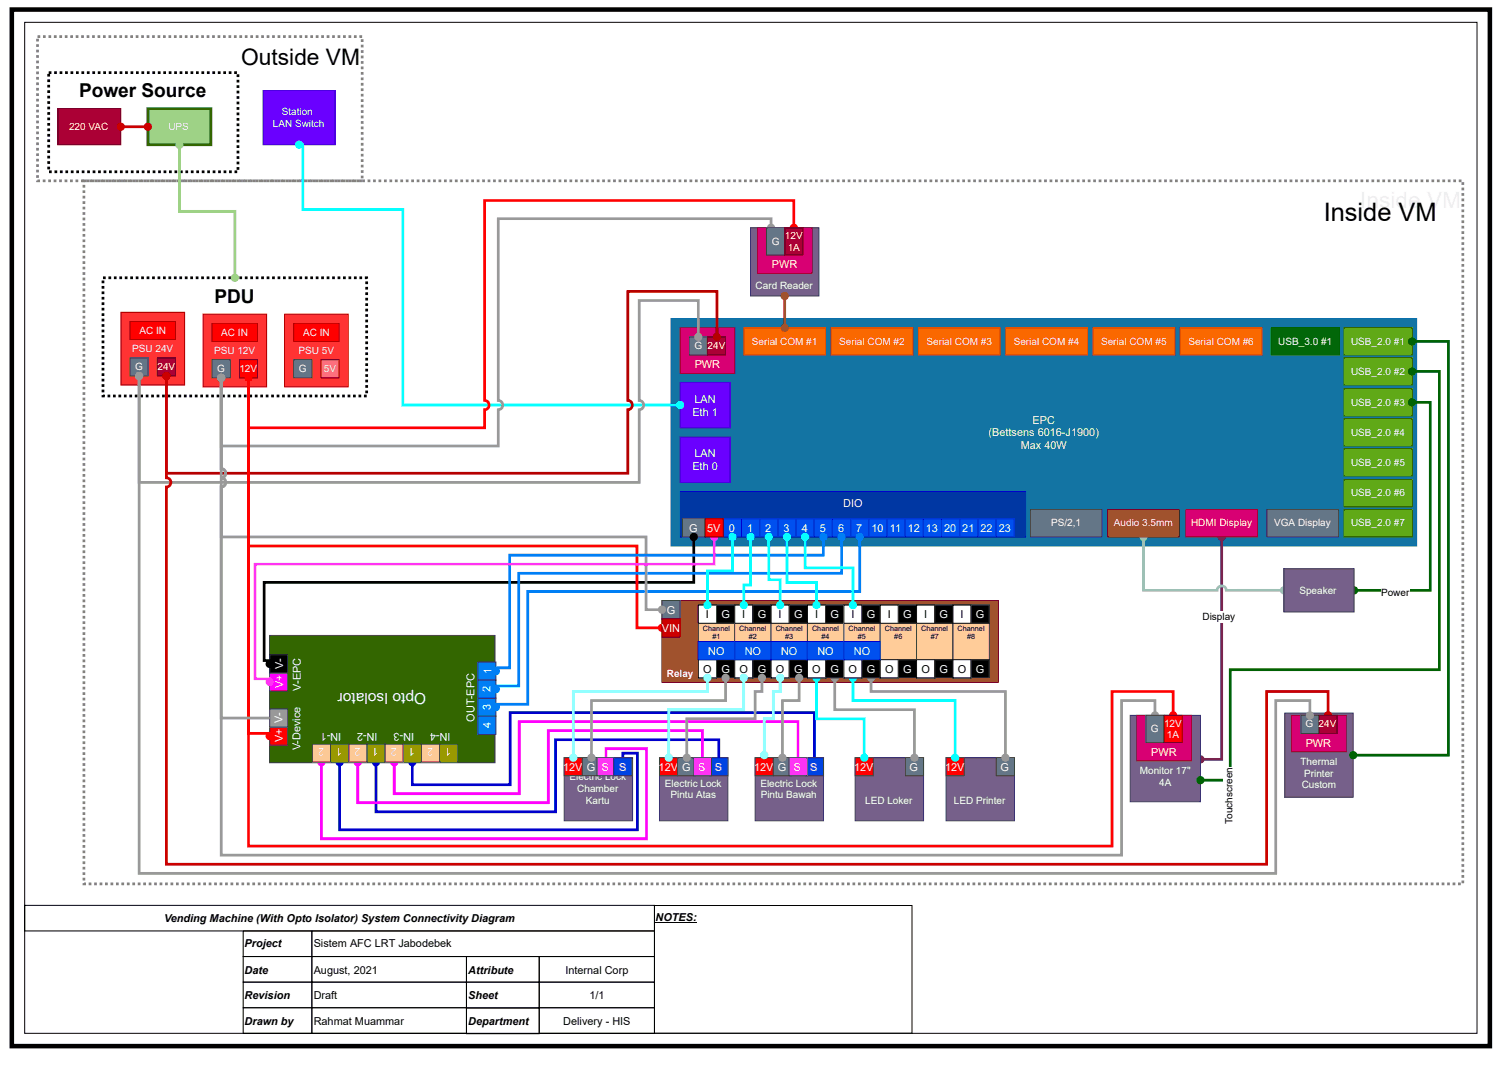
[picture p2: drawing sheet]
<svg xmlns="http://www.w3.org/2000/svg" width="420mm" height="297mm" viewBox="0 0 420 297" stroke-linecap="round" stroke-linejoin="round" font-family="sans-serif">
<defs><g id="words">
<text font-size="7.1" x="369.6" y="61.7">Inside VM</text>
<text font-size="6.3" x="67.4" y="18">Outside VM</text>
<text font-size="6.3" fill="#f0f0f0" x="379.8" y="58.1">Inside VM</text>
<g font-size="5.3">
<text x="22.1" y="27.2">Power Source</text>
<text x="59.9" y="84.5">PDU</text>
</g>
<text font-size="4.3" fill="#fff" x="119" y="193.4" transform="rotate(-180 119 193.4)">Opto Isolator</text>
<g font-size="3" fill="#fff">
<text x="215.5" y="74.9">PWR</text>
<text x="194" y="102.8">PWR</text>
<text x="193.9" y="112.5">LAN</text>
<text x="193.3" y="116">Eth 1</text>
<text x="288.3" y="118.3">EPC</text>
<text x="276" y="121.9">(Bettsens 6016-J1900)</text>
<text x="285" y="125.4">Max 40W</text>
<text x="193.3" y="131.3">Eth 0</text>
<text x="193.9" y="127.7">LAN</text>
<text x="235.4" y="141.7">DIO</text>
<text x="192.4" y="148.5">G</text>
<text x="197.4" y="148.5">5V</text>
<text x="203.5" y="148.5">0</text>
<text x="208.6" y="148.5">1</text>
<text x="213.7" y="148.5">2</text>
<text x="218.8" y="148.5">3</text>
<text x="223.8" y="148.5">4</text>
<text x="228.9" y="148.5">5</text>
<text x="234" y="148.5">6</text>
<text x="239.1" y="148.5">7</text>
<text x="243.3" y="148.5">10</text>
<text x="248.5" y="148.5">11</text>
<text x="253.4" y="148.5">12</text>
<text x="258.5" y="148.5">13</text>
<text x="263.6" y="148.5">20</text>
<text x="268.7" y="148.5">21</text>
<text x="273.8" y="148.5">22</text>
<text x="278.8" y="148.5">23</text>
<text x="186.2" y="171.4">G</text>
<text x="201.4" y="172.6">G</text>
<text x="211.6" y="172.6">G</text>
<text x="221.7" y="172.6">G</text>
<text x="231.9" y="172.6">G</text>
<text x="242" y="172.6">G</text>
<text x="252.2" y="172.6">G</text>
<text x="262.3" y="172.6">G</text>
<text x="272.5" y="172.6">G</text>
<text x="184.8" y="176.4">VIN</text>
<text x="197.8" y="182.8">NO</text>
<text x="207.9" y="182.8">NO</text>
<text x="218.1" y="182.8">NO</text>
<text x="228.2" y="182.8">NO</text>
<text x="238.4" y="182.8">NO</text>
<text x="79" y="186.7" transform="rotate(-90 79 186.7)">V-</text>
<text x="137.2" y="188.1" transform="rotate(-90 137.2 188.1)">1</text>
<text x="201.4" y="187.9">G</text>
<text x="211.6" y="187.9">G</text>
<text x="221.7" y="187.9">G</text>
<text x="231.9" y="187.9">G</text>
<text x="242" y="187.9">G</text>
<text x="252.2" y="187.9">G</text>
<text x="262.3" y="187.9">G</text>
<text x="272.5" y="187.9">G</text>
<text x="79.1" y="192.2" transform="rotate(-90 79.1 192.2)">V+</text>
<text x="84" y="192.8" transform="rotate(-90 84 192.8)">V-EPC</text>
<text x="137" y="193.1" transform="rotate(-90 137 193.1)">2</text>
<text x="78.9" y="201.8" transform="rotate(-90 78.9 201.8)">V-</text>
<text x="132.5" y="201.5" transform="rotate(-90 132.5 201.5)">OUT-EPC</text>
<text x="137" y="198.2" transform="rotate(-90 137 198.2)">3</text>
<text x="137.1" y="203.2" transform="rotate(-90 137.1 203.2)">4</text>
<text x="79" y="207.3" transform="rotate(-90 79 207.3)">V+</text>
<text x="83.9" y="209.5" transform="rotate(-90 83.9 209.5)">V-Device</text>
<text x="90.5" y="208.8" transform="rotate(-180 90.5 208.8)">2</text>
<text x="95.3" y="204.6" transform="rotate(-180 95.3 204.6)">IN-1</text>
<text x="95.5" y="208.8" transform="rotate(-180 95.5 208.8)">1</text>
<text x="100.6" y="208.8" transform="rotate(-180 100.6 208.8)">2</text>
<text x="105.4" y="204.6" transform="rotate(-180 105.4 204.6)">IN-2</text>
<text x="105.7" y="208.8" transform="rotate(-180 105.7 208.8)">1</text>
<text x="110.8" y="208.8" transform="rotate(-180 110.8 208.8)">2</text>
<text x="115.6" y="204.6" transform="rotate(-180 115.6 204.6)">IN-3</text>
<text x="115.9" y="208.8" transform="rotate(-180 115.9 208.8)">1</text>
<text x="120.9" y="208.8" transform="rotate(-180 120.9 208.8)">2</text>
<text x="125.8" y="204.6" transform="rotate(-180 125.8 204.6)">IN-4</text>
<text x="126" y="208.8" transform="rotate(-180 126 208.8)">1</text>
<text x="364.6" y="208.4">PWR</text>
<text x="157.2" y="215.3">12V</text>
<text x="163.8" y="215.3">G</text>
<text x="168.1" y="215.3">S</text>
<text x="172.9" y="215.3">S</text>
<text x="183.9" y="215.3">12V</text>
<text x="190.5" y="215.3">G</text>
<text x="195" y="215.3">S</text>
<text x="199.5" y="215.3">S</text>
<text x="210.5" y="215.3">12V</text>
<text x="217.1" y="215.3">G</text>
<text x="221.6" y="215.3">S</text>
<text x="226.2" y="215.3">S</text>
<text x="238.5" y="215.3">12V</text>
<text x="254" y="215.3">G</text>
<text x="263.9" y="215.3">12V</text>
<text x="279.3" y="215.3">G</text>
<text x="321.4" y="211">PWR</text>
</g>
<g font-size="3">
<text x="197.1" y="172.6">I</text>
<text x="207.2" y="172.6">I</text>
<text x="217.4" y="172.6">I</text>
<text x="227.6" y="172.6">I</text>
<text x="237.7" y="172.6">I</text>
<text x="247.9" y="172.6">I</text>
<text x="258" y="172.6">I</text>
<text x="268.2" y="172.6">I</text>
<text x="196.3" y="187.9">O</text>
<text x="206.5" y="187.9">O</text>
<text x="216.6" y="187.9">O</text>
<text x="226.8" y="187.9">O</text>
<text x="236.9" y="187.9">O</text>
<text x="247.1" y="187.9">O</text>
<text x="257.3" y="187.9">O</text>
<text x="267.4" y="187.9">O</text>
<text x="45.8" y="257.4">Vending Machine (With Opto Isolator) System Connectivity Diagram</text>
<text x="183" y="257.2">NOTES:</text>
<text x="68.3" y="264.5">Project</text>
<text x="87.6" y="264.5">Sistem AFC LRT Jabodebek</text>
<text x="68.3" y="271.9">Date</text>
<text x="87.6" y="271.9">August, 2021</text>
<text x="130.7" y="271.9">Attribute</text>
<text x="157.9" y="271.9">Internal Corp</text>
<text x="68.3" y="279">Revision</text>
<text x="87.6" y="279">Draft</text>
<text x="130.7" y="279">Sheet</text>
<text x="164.5" y="279">1/1</text>
<text x="68.3" y="286.1">Drawn by</text>
<text x="87.6" y="286.1">Rahmat Muammar</text>
<text x="130.7" y="286.1">Department</text>
<text x="157.3" y="286.1">Delivery - HIS</text>
</g>
<g font-size="2.8" fill="#fff">
<text x="76.2" y="35.5">LAN Switch</text>
<text x="78.7" y="32.2">Station</text>
<text x="19.3" y="36.3">220 VAC</text>
<text x="47" y="36.3">UPS</text>
<text x="215.5" y="68.3">G</text>
<text x="219.1" y="66.8">12V</text>
<text x="219.9" y="70.1">1A</text>
<text x="211" y="80.7">Card Reader</text>
<text x="38.9" y="93.2">AC IN</text>
<text x="61.8" y="93.7">AC IN</text>
<text x="84.6" y="93.7">AC IN</text>
<text x="36.9" y="98.2">PSU 24V</text>
<text x="59.8" y="98.8">PSU 12V</text>
<text x="83.4" y="98.8">PSU 5V</text>
<text x="193.9" y="97.5">G</text>
<text x="197.6" y="97.5">24V</text>
<text x="209.9" y="96.2">Serial COM #1</text>
<text x="234.3" y="96.2">Serial COM #2</text>
<text x="258.7" y="96.2">Serial COM #3</text>
<text x="283" y="96.2">Serial COM #4</text>
<text x="307.4" y="96.2">Serial COM #5</text>
<text x="331.8" y="96.2">Serial COM #6</text>
<text x="356.9" y="96.2">USB_3.0 #1</text>
<text x="377.2" y="96.2">USB_2.0 #1</text>
<text x="37.8" y="103.3">G</text>
<text x="44" y="103.3">24V</text>
<text x="60.6" y="103.8">G</text>
<text x="66.8" y="103.8">12V</text>
<text x="83.5" y="103.8">G</text>
<text x="90.4" y="103.8">5V</text>
<text x="377.2" y="104.6">USB_2.0 #2</text>
<text x="377.2" y="113.2">USB_2.0 #3</text>
<text x="377.2" y="121.6">USB_2.0 #4</text>
<text x="377.2" y="130">USB_2.0 #5</text>
<text x="377.2" y="138.6">USB_2.0 #6</text>
<text x="293.5" y="147">PS/2,1</text>
<text x="311" y="147">Audio 3.5mm</text>
<text x="332.5" y="147">HDMI Display</text>
<text x="355.8" y="147">VGA Display</text>
<text x="377.2" y="147">USB_2.0 #7</text>
<text x="362.8" y="165.8">Speaker</text>
<text x="186.2" y="188.9">Relay</text>
<text x="325" y="202.8">12V</text>
<text x="364.5" y="203.1">G 24V</text>
<text x="321.3" y="204.4">G</text>
<text x="325.8" y="206.1">1A</text>
<text x="363.1" y="213.5">Thermal</text>
<text x="159" y="217.8">Electric Lock</text>
<text x="161.2" y="221.1">Chamber</text>
<text x="185.7" y="219.6">Electric Lock</text>
<text x="212.3" y="219.6">Electric Lock</text>
<text x="318.2" y="216">Monitor 17&quot;</text>
<text x="323.6" y="219.3">4A</text>
<text x="363.4" y="220.1">Custom</text>
<text x="364.1" y="216.8">Printer</text>
<text x="163.6" y="224.4">Kartu</text>
<text x="187.2" y="222.9">Pintu Atas</text>
<text x="212.4" y="222.9">Pintu Bawah</text>
<text x="241.6" y="224.4">LED Loker</text>
<text x="266.3" y="224.4">LED Printer</text>
</g>
<g font-size="2.8">
<text x="385.6" y="166.3">Power</text>
<text x="335.7" y="173.1">Display</text>
<text x="344.1" y="230.1" transform="rotate(-90 344.1 230.1)">Touchscreen</text>
</g>
<g font-size="2">
<text x="196.3" y="176.2">Channel</text>
<text x="198.9" y="178.5">#1</text>
<text x="206.4" y="176.2">Channel</text>
<text x="209.1" y="178.5">#2</text>
<text x="216.6" y="176.2">Channel</text>
<text x="219.2" y="178.5">#3</text>
<text x="226.7" y="176.2">Channel</text>
<text x="229.4" y="178.5">#4</text>
<text x="236.9" y="176.2">Channel</text>
<text x="239.5" y="178.5">#5</text>
<text x="247" y="176.2">Channel</text>
<text x="249.7" y="178.5">#6</text>
<text x="257.2" y="176.2">Channel</text>
<text x="259.8" y="178.5">#7</text>
<text x="267.4" y="176.2">Channel</text>
<text x="270" y="178.5">#8</text>
</g>
</g></defs>
<path d="M6.9 6.2h405.5v282.3h-405.5z" fill="none" stroke="#000" stroke-width=".28"/>
<path d="M3.3 2.7h412.7v289.4h-412.7z" fill="none" stroke="#000" stroke-width="1.3" stroke-linecap="butt"/>
<path d="M25 50.1h.7v.8h-.7zM26.5 50.1h.7v.8h-.7zM28 50.1h.8v.8h-.8zM29.5 50.1h.8v.8h-.8zM31 50.1h.8v.8h-.8zM32.6 50.1h.7v.8h-.7zM34.1 50.1h.8v.8h-.8zM35.6 50.1h.8v.8h-.8zM37.1 50.1h.8v.8h-.8zM38.7 50.1h.7v.8h-.7zM40.2 50.1h.7v.8h-.7zM41.7 50.1h.8v.8h-.8zM43.2 50.1h.8v.8h-.8zM44.8 50.1h.7v.8h-.7zM46.3 50.1h.7v.8h-.7zM47.8 50.1h.8v.8h-.8zM49.3 50.1h.8v.8h-.8zM50.8 50.1h.8v.8h-.8zM52.4 50.1h.7v.8h-.7zM53.9 50.1h.8v.8h-.8zM55.4 50.1h.8v.8h-.8zM56.9 50.1h.8v.8h-.8zM58.5 50.1h.7v.8h-.7zM60 50.1h.7v.8h-.7zM61.5 50.1h.8v.8h-.8zM63 50.1h.8v.8h-.8zM64.6 50.1h.7v.8h-.7zM66.1 50.1h.7v.8h-.7zM67.6 50.1h.8v.8h-.8zM69.1 50.1h.8v.8h-.8zM70.7 50.1h.7v.8h-.7zM72.2 50.1h.7v.8h-.7zM73.7 50.1h.8v.8h-.8zM75.2 50.1h.8v.8h-.8zM76.7 50.1h.8v.8h-.8zM78.3 50.1h.7v.8h-.7zM79.8 50.1h.8v.8h-.8zM81.3 50.1h.8v.8h-.8zM82.8 50.1h.8v.8h-.8zM84.4 50.1h.7v.8h-.7zM85.9 50.1h.7v.8h-.7zM87.4 50.1h.8v.8h-.8zM88.9 50.1h.8v.8h-.8zM90.5 50.1h.7v.8h-.7zM92 50.1h.7v.8h-.7zM93.5 50.1h.8v.8h-.8zM95 50.1h.8v.8h-.8zM96.5 50.1h.8v.8h-.8zM98.1 50.1h.7v.8h-.7zM99.6 50.1h.8v.8h-.8zM101.1 50.1h.8v.8h-.8zM102.6 50.1h.8v.8h-.8zM104.2 50.1h.7v.8h-.7zM105.7 50.1h.7v.8h-.7zM107.2 50.1h.8v.8h-.8zM108.7 50.1h.8v.8h-.8zM110.3 50.1h.7v.8h-.7zM111.8 50.1h.7v.8h-.7zM113.3 50.1h.8v.8h-.8zM114.8 50.1h.8v.8h-.8zM116.3 50.1h.8v.8h-.8zM117.9 50.1h.7v.8h-.7zM119.4 50.1h.8v.8h-.8zM120.9 50.1h.8v.8h-.8zM122.4 50.1h.8v.8h-.8zM124 50.1h.7v.8h-.7zM125.5 50.1h.7v.8h-.7zM127 50.1h.8v.8h-.8zM128.5 50.1h.8v.8h-.8zM130.1 50.1h.7v.8h-.7zM131.6 50.1h.7v.8h-.7zM133.1 50.1h.8v.8h-.8zM134.6 50.1h.8v.8h-.8zM136.1 50.1h.8v.8h-.8zM137.7 50.1h.7v.8h-.7zM139.2 50.1h.8v.8h-.8zM140.7 50.1h.8v.8h-.8zM142.2 50.1h.8v.8h-.8zM143.8 50.1h.7v.8h-.7zM145.3 50.1h.8v.8h-.8zM146.8 50.1h.8v.8h-.8zM148.3 50.1h.8v.8h-.8zM149.9 50.1h.7v.8h-.7zM151.4 50.1h.7v.8h-.7zM152.9 50.1h.8v.8h-.8zM154.4 50.1h.8v.8h-.8zM156 50.1h.7v.8h-.7zM157.5 50.1h.7v.8h-.7zM159 50.1h.8v.8h-.8zM160.5 50.1h.8v.8h-.8zM162 50.1h.8v.8h-.8zM163.6 50.1h.7v.8h-.7zM165.1 50.1h.8v.8h-.8zM166.6 50.1h.8v.8h-.8zM168.1 50.1h.8v.8h-.8zM169.7 50.1h.7v.8h-.7zM171.2 50.1h.7v.8h-.7zM172.7 50.1h.8v.8h-.8zM174.2 50.1h.8v.8h-.8zM175.8 50.1h.7v.8h-.7zM177.3 50.1h.7v.8h-.7zM178.8 50.1h.8v.8h-.8zM180.3 50.1h.8v.8h-.8zM181.8 50.1h.8v.8h-.8zM183.4 50.1h.7v.8h-.7zM184.9 50.1h.8v.8h-.8zM186.4 50.1h.8v.8h-.8zM187.9 50.1h.8v.8h-.8zM189.5 50.1h.7v.8h-.7zM191 50.1h.7v.8h-.7zM192.5 50.1h.8v.8h-.8zM194 50.1h.8v.8h-.8zM195.6 50.1h.7v.8h-.7zM197.1 50.1h.7v.8h-.7zM198.6 50.1h.8v.8h-.8zM200.1 50.1h.8v.8h-.8zM201.6 50.1h.8v.8h-.8zM203.2 50.1h.7v.8h-.7zM204.7 50.1h.8v.8h-.8zM206.2 50.1h.8v.8h-.8zM207.7 50.1h.8v.8h-.8zM209.3 50.1h.7v.8h-.7zM210.8 50.1h.7v.8h-.7zM212.3 50.1h.8v.8h-.8zM213.8 50.1h.8v.8h-.8zM215.4 50.1h.7v.8h-.7zM216.9 50.1h.7v.8h-.7zM218.4 50.1h.8v.8h-.8zM219.9 50.1h.8v.8h-.8zM221.5 50.1h.7v.8h-.7zM223 50.1h.7v.8h-.7zM224.5 50.1h.8v.8h-.8zM226 50.1h.8v.8h-.8zM227.5 50.1h.8v.8h-.8zM229.1 50.1h.7v.8h-.7zM230.6 50.1h.8v.8h-.8zM232.1 50.1h.8v.8h-.8zM233.6 50.1h.8v.8h-.8zM235.2 50.1h.7v.8h-.7zM236.7 50.1h.7v.8h-.7zM238.2 50.1h.8v.8h-.8zM239.7 50.1h.8v.8h-.8zM241.3 50.1h.7v.8h-.7zM242.8 50.1h.7v.8h-.7zM244.3 50.1h.8v.8h-.8zM245.8 50.1h.8v.8h-.8zM247.3 50.1h.8v.8h-.8zM248.9 50.1h.7v.8h-.7zM250.4 50.1h.8v.8h-.8zM251.9 50.1h.8v.8h-.8zM253.4 50.1h.8v.8h-.8zM255 50.1h.7v.8h-.7zM256.5 50.1h.7v.8h-.7zM258 50.1h.8v.8h-.8zM259.5 50.1h.8v.8h-.8zM261.1 50.1h.7v.8h-.7zM262.6 50.1h.7v.8h-.7zM264.1 50.1h.8v.8h-.8zM265.6 50.1h.8v.8h-.8zM267.1 50.1h.8v.8h-.8zM268.7 50.1h.7v.8h-.7zM270.2 50.1h.8v.8h-.8zM271.7 50.1h.8v.8h-.8zM273.2 50.1h.8v.8h-.8zM274.8 50.1h.7v.8h-.7zM276.3 50.1h.7v.8h-.7zM277.8 50.1h.8v.8h-.8zM279.3 50.1h.8v.8h-.8zM280.9 50.1h.7v.8h-.7zM282.4 50.1h.7v.8h-.7zM283.9 50.1h.8v.8h-.8zM285.4 50.1h.8v.8h-.8zM286.9 50.1h.8v.8h-.8zM288.5 50.1h.7v.8h-.7zM290 50.1h.8v.8h-.8zM291.5 50.1h.8v.8h-.8zM293 50.1h.8v.8h-.8zM294.6 50.1h.7v.8h-.7zM296.1 50.1h.8v.8h-.8zM297.6 50.1h.8v.8h-.8zM299.1 50.1h.8v.8h-.8zM300.7 50.1h.7v.8h-.7zM302.2 50.1h.7v.8h-.7zM303.7 50.1h.8v.8h-.8zM305.2 50.1h.8v.8h-.8zM306.8 50.1h.7v.8h-.7zM308.3 50.1h.7v.8h-.7zM309.8 50.1h.8v.8h-.8zM311.3 50.1h.8v.8h-.8zM312.8 50.1h.8v.8h-.8zM314.4 50.1h.7v.8h-.7zM315.9 50.1h.8v.8h-.8zM317.4 50.1h.8v.8h-.8zM318.9 50.1h.8v.8h-.8zM320.5 50.1h.7v.8h-.7zM322 50.1h.7v.8h-.7zM323.5 50.1h.8v.8h-.8zM325 50.1h.8v.8h-.8zM326.6 50.1h.7v.8h-.7zM328.1 50.1h.7v.8h-.7zM329.6 50.1h.8v.8h-.8zM331.1 50.1h.8v.8h-.8zM332.6 50.1h.8v.8h-.8zM334.2 50.1h.7v.8h-.7zM335.7 50.1h.8v.8h-.8zM337.2 50.1h.8v.8h-.8zM338.7 50.1h.8v.8h-.8zM340.3 50.1h.7v.8h-.7zM341.8 50.1h.7v.8h-.7zM343.3 50.1h.8v.8h-.8zM344.8 50.1h.8v.8h-.8zM346.4 50.1h.7v.8h-.7zM347.9 50.1h.7v.8h-.7zM349.4 50.1h.8v.8h-.8zM350.9 50.1h.8v.8h-.8zM352.4 50.1h.8v.8h-.8zM354 50.1h.7v.8h-.7zM355.5 50.1h.8v.8h-.8zM357 50.1h.8v.8h-.8zM358.5 50.1h.8v.8h-.8zM360.1 50.1h.7v.8h-.7zM361.6 50.1h.7v.8h-.7zM363.1 50.1h.8v.8h-.8zM364.6 50.1h.8v.8h-.8zM366.2 50.1h.7v.8h-.7zM367.7 50.1h.7v.8h-.7zM369.2 50.1h.8v.8h-.8zM370.7 50.1h.8v.8h-.8zM372.3 50.1h.7v.8h-.7zM373.8 50.1h.7v.8h-.7zM375.3 50.1h.8v.8h-.8zM376.8 50.1h.8v.8h-.8zM378.3 50.1h.8v.8h-.8zM379.9 50.1h.7v.8h-.7zM381.4 50.1h.8v.8h-.8zM382.9 50.1h.8v.8h-.8zM384.4 50.1h.8v.8h-.8zM386 50.1h.7v.8h-.7zM387.5 50.1h.7v.8h-.7zM389 50.1h.8v.8h-.8zM390.5 50.1h.8v.8h-.8zM392.1 50.1h.7v.8h-.7zM393.6 50.1h.7v.8h-.7zM395.1 50.1h.8v.8h-.8zM396.6 50.1h.8v.8h-.8zM398.1 50.1h.8v.8h-.8zM399.7 50.1h.7v.8h-.7zM401.2 50.1h.8v.8h-.8zM402.7 50.1h.8v.8h-.8zM404.2 50.1h.8v.8h-.8zM405.8 50.1h.7v.8h-.7zM407.3 50.1h.7v.8h-.7zM408 50.9h.8v.7h-.8zM408 52.4h.8v.7h-.8zM408 53.9h.8v.8h-.8zM408 55.4h.8v.8h-.8zM408 57h.8v.7h-.8zM408 58.5h.8v.7h-.8zM408 60h.8v.8h-.8zM408 61.5h.8v.8h-.8zM408 63h.8v.8h-.8zM408 64.6h.8v.7h-.8zM408 66.1h.8v.8h-.8zM408 67.6h.8v.8h-.8zM408 69.1h.8v.8h-.8zM408 70.7h.8v.7h-.8zM408 72.2h.8v.7h-.8zM408 73.7h.8v.8h-.8zM408 75.2h.8v.8h-.8zM408 76.8h.8v.7h-.8zM408 78.3h.8v.7h-.8zM408 79.8h.8v.8h-.8zM408 81.3h.8v.8h-.8zM408 82.8h.8v.8h-.8zM408 84.4h.8v.7h-.8zM408 85.9h.8v.8h-.8zM408 87.4h.8v.8h-.8zM408 88.9h.8v.8h-.8zM408 90.5h.8v.7h-.8zM408 92h.8v.7h-.8zM408 93.5h.8v.8h-.8zM408 95h.8v.8h-.8zM408 96.6h.8v.7h-.8zM408 98.1h.8v.7h-.8zM408 99.6h.8v.8h-.8zM408 101.1h.8v.8h-.8zM408 102.7h.8v.7h-.8zM408 104.2h.8v.7h-.8zM408 105.7h.8v.8h-.8zM408 107.2h.8v.8h-.8zM408 108.7h.8v.8h-.8zM408 110.3h.8v.7h-.8zM408 111.8h.8v.8h-.8zM408 113.3h.8v.8h-.8zM408 114.8h.8v.8h-.8zM408 116.4h.8v.7h-.8zM408 117.9h.8v.7h-.8zM408 119.4h.8v.8h-.8zM408 120.9h.8v.8h-.8zM408 122.5h.8v.7h-.8zM408 124h.8v.7h-.8zM408 125.5h.8v.8h-.8zM408 127h.8v.8h-.8zM408 128.5h.8v.8h-.8zM408 130.1h.8v.7h-.8zM408 131.6h.8v.8h-.8zM408 133.1h.8v.8h-.8zM408 134.6h.8v.8h-.8zM408 136.2h.8v.7h-.8zM408 137.7h.8v.7h-.8zM408 139.2h.8v.8h-.8zM408 140.7h.8v.8h-.8zM408 142.3h.8v.7h-.8zM408 143.8h.8v.7h-.8zM408 145.3h.8v.8h-.8zM408 146.8h.8v.8h-.8zM408 148.3h.8v.8h-.8zM408 149.9h.8v.7h-.8zM408 151.4h.8v.8h-.8zM408 152.9h.8v.8h-.8zM408 154.4h.8v.8h-.8zM408 156h.8v.7h-.8zM408 157.5h.8v.7h-.8zM408 159h.8v.8h-.8zM408 160.5h.8v.8h-.8zM408 162.1h.8v.7h-.8zM408 163.6h.8v.7h-.8zM408 165.1h.8v.8h-.8zM408 166.6h.8v.8h-.8zM408 168.1h.8v.8h-.8zM408 169.7h.8v.7h-.8zM408 171.2h.8v.8h-.8zM408 172.7h.8v.8h-.8zM408 174.2h.8v.8h-.8zM408 175.8h.8v.7h-.8zM408 177.3h.8v.8h-.8zM408 178.8h.8v.8h-.8zM408 180.3h.8v.8h-.8zM408 181.9h.8v.7h-.8zM408 183.4h.8v.7h-.8zM408 184.9h.8v.8h-.8zM408 186.4h.8v.8h-.8zM408 188h.8v.7h-.8zM408 189.5h.8v.7h-.8zM408 191h.8v.8h-.8zM408 192.5h.8v.8h-.8zM408 194h.8v.8h-.8zM408 195.6h.8v.7h-.8zM408 197.1h.8v.8h-.8zM408 198.6h.8v.8h-.8zM408 200.1h.8v.8h-.8zM408 201.7h.8v.7h-.8zM408 203.2h.8v.7h-.8zM408 204.7h.8v.8h-.8zM408 206.2h.8v.8h-.8zM408 207.8h.8v.7h-.8zM408 209.3h.8v.7h-.8zM408 210.8h.8v.8h-.8zM408 212.3h.8v.8h-.8zM408 213.8h.8v.8h-.8zM408 215.4h.8v.7h-.8zM408 216.9h.8v.8h-.8zM408 218.4h.8v.8h-.8zM408 219.9h.8v.8h-.8zM408 221.5h.8v.7h-.8zM408 223h.8v.7h-.8zM408 224.5h.8v.8h-.8zM408 226h.8v.8h-.8zM408 227.6h.8v.7h-.8zM408 229.1h.8v.7h-.8zM408 230.6h.8v.8h-.8zM408 232.1h.8v.8h-.8zM408 233.6h.8v.8h-.8zM408 235.2h.8v.7h-.8zM408 236.7h.8v.8h-.8zM408 238.2h.8v.8h-.8zM408 239.7h.8v.8h-.8zM408 241.3h.8v.7h-.8zM408 242.8h.8v.7h-.8zM408 244.3h.8v.8h-.8zM408 245.8h.8v.8h-.8zM407.1 246.4h.8v.8h-.8zM405.6 246.4h.7v.8h-.7zM404 246.4h.8v.8h-.8zM402.5 246.4h.8v.8h-.8zM401 246.4h.8v.8h-.8zM399.5 246.4h.7v.8h-.7zM398 246.4h.7v.8h-.7zM396.4 246.4h.8v.8h-.8zM394.9 246.4h.8v.8h-.8zM393.4 246.4h.7v.8h-.7zM391.9 246.4h.7v.8h-.7zM390.3 246.4h.8v.8h-.8zM388.8 246.4h.8v.8h-.8zM387.3 246.4h.8v.8h-.8zM385.8 246.4h.7v.8h-.7zM384.2 246.4h.8v.8h-.8zM382.7 246.4h.8v.8h-.8zM381.2 246.4h.8v.8h-.8zM379.7 246.4h.7v.8h-.7zM378.2 246.4h.7v.8h-.7zM376.6 246.4h.8v.8h-.8zM375.1 246.4h.8v.8h-.8zM373.6 246.4h.7v.8h-.7zM372.1 246.4h.7v.8h-.7zM370.5 246.4h.8v.8h-.8zM369 246.4h.8v.8h-.8zM367.5 246.4h.7v.8h-.7zM366 246.4h.7v.8h-.7zM364.4 246.4h.8v.8h-.8zM362.9 246.4h.8v.8h-.8zM361.4 246.4h.8v.8h-.8zM359.9 246.4h.7v.8h-.7zM358.3 246.4h.8v.8h-.8zM356.8 246.4h.8v.8h-.8zM355.3 246.4h.8v.8h-.8zM353.8 246.4h.7v.8h-.7zM352.3 246.4h.7v.8h-.7zM350.7 246.4h.8v.8h-.8zM349.2 246.4h.8v.8h-.8zM347.7 246.4h.7v.8h-.7zM346.2 246.4h.7v.8h-.7zM344.6 246.4h.8v.8h-.8zM343.1 246.4h.8v.8h-.8zM341.6 246.4h.8v.8h-.8zM340.1 246.4h.7v.8h-.7zM338.5 246.4h.8v.8h-.8zM337 246.4h.8v.8h-.8zM335.5 246.4h.8v.8h-.8zM334 246.4h.7v.8h-.7zM332.5 246.4h.7v.8h-.7zM330.9 246.4h.8v.8h-.8zM329.4 246.4h.8v.8h-.8zM327.9 246.4h.7v.8h-.7zM326.4 246.4h.7v.8h-.7zM324.8 246.4h.8v.8h-.8zM323.3 246.4h.8v.8h-.8zM321.8 246.4h.8v.8h-.8zM320.3 246.4h.7v.8h-.7zM318.7 246.4h.8v.8h-.8zM317.2 246.4h.8v.8h-.8zM315.7 246.4h.8v.8h-.8zM314.2 246.4h.7v.8h-.7zM312.7 246.4h.7v.8h-.7zM311.1 246.4h.8v.8h-.8zM309.6 246.4h.8v.8h-.8zM308.1 246.4h.7v.8h-.7zM306.6 246.4h.7v.8h-.7zM305 246.4h.8v.8h-.8zM303.5 246.4h.8v.8h-.8zM302 246.4h.8v.8h-.8zM300.5 246.4h.7v.8h-.7zM298.9 246.4h.8v.8h-.8zM297.4 246.4h.8v.8h-.8zM295.9 246.4h.8v.8h-.8zM294.4 246.4h.7v.8h-.7zM292.8 246.4h.8v.8h-.8zM291.3 246.4h.8v.8h-.8zM289.8 246.4h.8v.8h-.8zM288.3 246.4h.7v.8h-.7zM286.8 246.4h.7v.8h-.7zM285.2 246.4h.8v.8h-.8zM283.7 246.4h.8v.8h-.8zM282.2 246.4h.7v.8h-.7zM280.7 246.4h.7v.8h-.7zM279.1 246.4h.8v.8h-.8zM277.6 246.4h.8v.8h-.8zM276.1 246.4h.8v.8h-.8zM274.6 246.4h.7v.8h-.7zM273 246.4h.8v.8h-.8zM271.5 246.4h.8v.8h-.8zM270 246.4h.8v.8h-.8zM268.5 246.4h.7v.8h-.7zM267 246.4h.7v.8h-.7zM265.4 246.4h.8v.8h-.8zM263.9 246.4h.8v.8h-.8zM262.4 246.4h.7v.8h-.7zM260.9 246.4h.7v.8h-.7zM259.3 246.4h.8v.8h-.8zM257.8 246.4h.8v.8h-.8zM256.3 246.4h.8v.8h-.8zM254.8 246.4h.7v.8h-.7zM253.2 246.4h.8v.8h-.8zM251.7 246.4h.8v.8h-.8zM250.2 246.4h.8v.8h-.8zM248.7 246.4h.7v.8h-.7zM247.2 246.4h.7v.8h-.7zM245.6 246.4h.8v.8h-.8zM244.1 246.4h.8v.8h-.8zM242.6 246.4h.7v.8h-.7zM241.1 246.4h.7v.8h-.7zM239.5 246.4h.8v.8h-.8zM238 246.4h.8v.8h-.8zM236.5 246.4h.8v.8h-.8zM235 246.4h.7v.8h-.7zM233.4 246.4h.8v.8h-.8zM231.9 246.4h.8v.8h-.8zM230.4 246.4h.8v.8h-.8zM228.9 246.4h.7v.8h-.7zM227.4 246.4h.7v.8h-.7zM225.8 246.4h.8v.8h-.8zM224.3 246.4h.8v.8h-.8zM222.8 246.4h.7v.8h-.7zM221.3 246.4h.7v.8h-.7zM219.7 246.4h.8v.8h-.8zM218.2 246.4h.8v.8h-.8zM216.7 246.4h.7v.8h-.7zM215.2 246.4h.7v.8h-.7zM213.6 246.4h.8v.8h-.8zM212.1 246.4h.8v.8h-.8zM210.6 246.4h.8v.8h-.8zM209.1 246.4h.7v.8h-.7zM207.5 246.4h.8v.8h-.8zM206 246.4h.8v.8h-.8zM204.5 246.4h.8v.8h-.8zM203 246.4h.7v.8h-.7zM201.5 246.4h.7v.8h-.7zM199.9 246.4h.8v.8h-.8zM198.4 246.4h.8v.8h-.8zM196.9 246.4h.7v.8h-.7zM195.4 246.4h.7v.8h-.7zM193.8 246.4h.8v.8h-.8zM192.3 246.4h.8v.8h-.8zM190.8 246.4h.8v.8h-.8zM189.3 246.4h.7v.8h-.7zM187.7 246.4h.8v.8h-.8zM186.2 246.4h.8v.8h-.8zM184.7 246.4h.8v.8h-.8zM183.2 246.4h.7v.8h-.7zM181.7 246.4h.7v.8h-.7zM180.1 246.4h.8v.8h-.8zM178.6 246.4h.8v.8h-.8zM177.1 246.4h.7v.8h-.7zM175.6 246.4h.7v.8h-.7zM174 246.4h.8v.8h-.8zM172.5 246.4h.8v.8h-.8zM171 246.4h.8v.8h-.8zM169.5 246.4h.7v.8h-.7zM167.9 246.4h.8v.8h-.8zM166.4 246.4h.8v.8h-.8zM164.9 246.4h.8v.8h-.8zM163.4 246.4h.7v.8h-.7zM161.9 246.4h.7v.8h-.7zM160.3 246.4h.8v.8h-.8zM158.8 246.4h.8v.8h-.8zM157.3 246.4h.7v.8h-.7zM155.8 246.4h.7v.8h-.7zM154.2 246.4h.8v.8h-.8zM152.7 246.4h.8v.8h-.8zM151.2 246.4h.8v.8h-.8zM149.7 246.4h.7v.8h-.7zM148.1 246.4h.8v.8h-.8zM146.6 246.4h.8v.8h-.8zM145.1 246.4h.8v.8h-.8zM143.6 246.4h.7v.8h-.7zM142 246.4h.8v.8h-.8zM140.5 246.4h.8v.8h-.8zM139 246.4h.8v.8h-.8zM137.5 246.4h.7v.8h-.7zM136 246.4h.7v.8h-.7zM134.4 246.4h.8v.8h-.8zM132.9 246.4h.8v.8h-.8zM131.4 246.4h.7v.8h-.7zM129.9 246.4h.7v.8h-.7zM128.3 246.4h.8v.8h-.8zM126.8 246.4h.8v.8h-.8zM125.3 246.4h.8v.8h-.8zM123.8 246.4h.7v.8h-.7zM122.2 246.4h.8v.8h-.8zM120.7 246.4h.8v.8h-.8zM119.2 246.4h.8v.8h-.8zM117.7 246.4h.7v.8h-.7zM116.2 246.4h.7v.8h-.7zM114.6 246.4h.8v.8h-.8zM113.1 246.4h.8v.8h-.8zM111.6 246.4h.7v.8h-.7zM110.1 246.4h.7v.8h-.7zM108.5 246.4h.8v.8h-.8zM107 246.4h.8v.8h-.8zM105.5 246.4h.8v.8h-.8zM104 246.4h.7v.8h-.7zM102.4 246.4h.8v.8h-.8zM100.9 246.4h.8v.8h-.8zM99.4 246.4h.8v.8h-.8zM97.9 246.4h.7v.8h-.7zM96.4 246.4h.7v.8h-.7zM94.8 246.4h.8v.8h-.8zM93.3 246.4h.8v.8h-.8zM91.8 246.4h.7v.8h-.7zM90.3 246.4h.7v.8h-.7zM88.7 246.4h.8v.8h-.8zM87.2 246.4h.8v.8h-.8zM85.7 246.4h.8v.8h-.8zM84.2 246.4h.7v.8h-.7zM82.6 246.4h.8v.8h-.8zM81.1 246.4h.8v.8h-.8zM79.6 246.4h.8v.8h-.8zM78.1 246.4h.7v.8h-.7zM76.6 246.4h.7v.8h-.7zM75 246.4h.8v.8h-.8zM73.5 246.4h.8v.8h-.8zM72 246.4h.7v.8h-.7zM70.5 246.4h.7v.8h-.7zM68.9 246.4h.8v.8h-.8zM67.4 246.4h.8v.8h-.8zM65.9 246.4h.7v.8h-.7zM64.4 246.4h.7v.8h-.7zM62.8 246.4h.8v.8h-.8zM61.3 246.4h.8v.8h-.8zM59.8 246.4h.8v.8h-.8zM58.3 246.4h.7v.8h-.7zM56.7 246.4h.8v.8h-.8zM55.2 246.4h.8v.8h-.8zM53.7 246.4h.8v.8h-.8zM52.2 246.4h.7v.8h-.7zM50.7 246.4h.7v.8h-.7zM49.1 246.4h.8v.8h-.8zM47.6 246.4h.8v.8h-.8zM46.1 246.4h.7v.8h-.7zM44.6 246.4h.7v.8h-.7zM43 246.4h.8v.8h-.8zM41.5 246.4h.8v.8h-.8zM40 246.4h.8v.8h-.8zM38.5 246.4h.7v.8h-.7zM36.9 246.4h.8v.8h-.8zM35.4 246.4h.8v.8h-.8zM33.9 246.4h.8v.8h-.8zM32.4 246.4h.7v.8h-.7zM30.9 246.4h.7v.8h-.7zM29.3 246.4h.8v.8h-.8zM27.8 246.4h.8v.8h-.8zM26.3 246.4h.7v.8h-.7zM24.8 246.4h.7v.8h-.7zM23 246.6h.8v.2h-.4v-.4h.6v.8h-1zM23 245.1h.8v.7h-.8zM23 243.5h.8v.8h-.8zM23 242h.8v.8h-.8zM23 240.5h.8v.8h-.8zM23 239h.8v.7h-.8zM23 237.4h.8v.8h-.8zM23 235.9h.8v.8h-.8zM23 234.4h.8v.8h-.8zM23 232.9h.8v.7h-.8zM23 231.4h.8v.7h-.8zM23 229.8h.8v.8h-.8zM23 228.3h.8v.8h-.8zM23 226.8h.8v.7h-.8zM23 225.3h.8v.7h-.8zM23 223.7h.8v.8h-.8zM23 222.2h.8v.8h-.8zM23 220.7h.8v.8h-.8zM23 219.2h.8v.7h-.8zM23 217.6h.8v.8h-.8zM23 216.1h.8v.8h-.8zM23 214.6h.8v.8h-.8zM23 213.1h.8v.7h-.8zM23 211.6h.8v.7h-.8zM23 210h.8v.8h-.8zM23 208.5h.8v.8h-.8zM23 207h.8v.7h-.8zM23 205.5h.8v.7h-.8zM23 203.9h.8v.8h-.8zM23 202.4h.8v.8h-.8zM23 200.9h.8v.8h-.8zM23 199.4h.8v.7h-.8zM23 197.8h.8v.8h-.8zM23 196.3h.8v.8h-.8zM23 194.8h.8v.8h-.8zM23 193.3h.8v.7h-.8zM23 191.8h.8v.7h-.8zM23 190.2h.8v.8h-.8zM23 188.7h.8v.8h-.8zM23 187.2h.8v.7h-.8zM23 185.7h.8v.7h-.8zM23 184.1h.8v.8h-.8zM23 182.6h.8v.8h-.8zM23 181.1h.8v.8h-.8zM23 179.6h.8v.7h-.8zM23 178h.8v.8h-.8zM23 176.5h.8v.8h-.8zM23 175h.8v.8h-.8zM23 173.5h.8v.7h-.8zM23 172h.8v.7h-.8zM23 170.4h.8v.8h-.8zM23 168.9h.8v.8h-.8zM23 167.4h.8v.7h-.8zM23 165.9h.8v.7h-.8zM23 164.3h.8v.8h-.8zM23 162.8h.8v.8h-.8zM23 161.3h.8v.7h-.8zM23 159.8h.8v.7h-.8zM23 158.2h.8v.8h-.8zM23 156.7h.8v.8h-.8zM23 155.2h.8v.8h-.8zM23 153.7h.8v.7h-.8zM23 152.1h.8v.8h-.8zM23 150.6h.8v.8h-.8zM23 149.1h.8v.8h-.8zM23 147.6h.8v.7h-.8zM23 146.1h.8v.7h-.8zM23 144.5h.8v.8h-.8zM23 143h.8v.8h-.8zM23 141.5h.8v.7h-.8zM23 140h.8v.7h-.8zM23 138.4h.8v.8h-.8zM23 136.9h.8v.8h-.8zM23 135.4h.8v.8h-.8zM23 133.9h.8v.7h-.8zM23 132.3h.8v.8h-.8zM23 130.8h.8v.8h-.8zM23 129.3h.8v.8h-.8zM23 127.8h.8v.7h-.8zM23 126.3h.8v.7h-.8zM23 124.7h.8v.8h-.8zM23 123.2h.8v.8h-.8zM23 121.7h.8v.7h-.8zM23 120.2h.8v.7h-.8zM23 118.6h.8v.8h-.8zM23 117.1h.8v.8h-.8zM23 115.6h.8v.8h-.8zM23 114.1h.8v.7h-.8zM23 112.5h.8v.8h-.8zM23 111h.8v.8h-.8zM23 109.5h.8v.8h-.8zM23 108h.8v.7h-.8zM23 106.5h.8v.7h-.8zM23 104.9h.8v.8h-.8zM23 103.4h.8v.8h-.8zM23 101.9h.8v.7h-.8zM23 100.4h.8v.7h-.8zM23 98.8h.8v.8h-.8zM23 97.3h.8v.8h-.8zM23 95.8h.8v.8h-.8zM23 94.3h.8v.7h-.8zM23 92.7h.8v.8h-.8zM23 91.2h.8v.8h-.8zM23 89.7h.8v.8h-.8zM23 88.2h.8v.7h-.8zM23 86.6h.8v.8h-.8zM23 85.1h.8v.8h-.8zM23 83.6h.8v.8h-.8zM23 82.1h.8v.7h-.8zM23 80.6h.8v.7h-.8zM23 79h.8v.8h-.8zM23 77.5h.8v.8h-.8zM23 76h.8v.7h-.8zM23 74.5h.8v.7h-.8zM23 72.9h.8v.8h-.8zM23 71.4h.8v.8h-.8zM23 69.9h.8v.8h-.8zM23 68.4h.8v.7h-.8zM23 66.8h.8v.8h-.8zM23 65.3h.8v.8h-.8zM23 63.8h.8v.8h-.8zM23 62.3h.8v.7h-.8zM23 60.8h.8v.7h-.8zM23 59.2h.8v.8h-.8zM23 57.7h.8v.8h-.8zM23 56.2h.8v.7h-.8zM23 54.7h.8v.7h-.8zM23 53.1h.8v.8h-.8zM23 51.6h.8v.8h-.8zM23 50.1h1.2v.8h-.8v-.4h.4v.4h-.8z" fill="#808080"/>
<path d="M6.9 252.8h175.8v7.1h-175.8zM67.9 259.9h19.2v7.2h-19.2zM87.1 259.9h95.6v7.2h-95.6zM67.9 267.1h19.2v7.1h-19.2zM67.9 274.2h19.2v7.2h-19.2zM87.1 267.1h43.1v7.1h-43.1zM87.1 274.2h43.1v7.2h-43.1zM67.9 281.4h19.2v7.1h-19.2zM87.1 281.4h43.1v7.1h-43.1z" fill="none" stroke="#000" stroke-width=".28"/>
<path d="M12 9.8h.8v.8h-.8zM13.5 9.8h.8v.8h-.8zM15 9.8h.8v.8h-.8zM16.6 9.8h.7v.8h-.7zM18.1 9.8h.8v.8h-.8zM19.6 9.8h.8v.8h-.8zM21.1 9.8h.8v.8h-.8zM22.7 9.8h.7v.8h-.7zM24.2 9.8h.7v.8h-.7zM25.7 9.8h.8v.8h-.8zM27.2 9.8h.8v.8h-.8zM28.8 9.8h.7v.8h-.7zM30.3 9.8h.7v.8h-.7zM31.8 9.8h.8v.8h-.8zM33.3 9.8h.8v.8h-.8zM34.8 9.8h.8v.8h-.8zM36.4 9.8h.7v.8h-.7zM37.9 9.8h.8v.8h-.8zM39.4 9.8h.8v.8h-.8zM40.9 9.8h.8v.8h-.8zM42.5 9.8h.7v.8h-.7zM44 9.8h.8v.8h-.8zM45.5 9.8h.8v.8h-.8zM47 9.8h.8v.8h-.8zM48.6 9.8h.7v.8h-.7zM50.1 9.8h.7v.8h-.7zM51.6 9.8h.8v.8h-.8zM53.1 9.8h.8v.8h-.8zM54.7 9.8h.7v.8h-.7zM56.2 9.8h.7v.8h-.7zM57.7 9.8h.8v.8h-.8zM59.2 9.8h.8v.8h-.8zM60.7 9.8h.8v.8h-.8zM62.3 9.8h.7v.8h-.7zM63.8 9.8h.8v.8h-.8zM65.3 9.8h.8v.8h-.8zM66.8 9.8h.8v.8h-.8zM68.4 9.8h.7v.8h-.7zM69.9 9.8h.7v.8h-.7zM71.4 9.8h.8v.8h-.8zM72.9 9.8h.8v.8h-.8zM74.5 9.8h.7v.8h-.7zM76 9.8h.7v.8h-.7zM77.5 9.8h.8v.8h-.8zM79 9.8h.8v.8h-.8zM80.5 9.8h.8v.8h-.8zM82.1 9.8h.7v.8h-.7zM83.6 9.8h.8v.8h-.8zM85.1 9.8h.8v.8h-.8zM86.6 9.8h.8v.8h-.8zM88.2 9.8h.7v.8h-.7zM89.7 9.8h.7v.8h-.7zM91.2 9.8h.8v.8h-.8zM92.7 9.8h.8v.8h-.8zM94.3 9.8h.7v.8h-.7zM95.8 9.8h.7v.8h-.7zM97.3 9.8h.8v.8h-.8zM98.8 9.8h.8v.8h-.8zM100.3 9.8h.8v.8h-.8zM100.7 11h.8v.7h-.8zM100.7 12.5h.8v.7h-.8zM100.7 14h.8v.8h-.8zM100.7 15.5h.8v.8h-.8zM100.7 17.1h.8v.7h-.8zM100.7 18.6h.8v.7h-.8zM100.7 20.1h.8v.8h-.8zM100.7 21.6h.8v.8h-.8zM100.7 23.1h.8v.8h-.8zM100.7 24.7h.8v.7h-.8zM100.7 26.2h.8v.8h-.8zM100.7 27.7h.8v.8h-.8zM100.7 29.2h.8v.8h-.8zM100.7 30.8h.8v.7h-.8zM100.7 32.3h.8v.7h-.8zM100.7 33.8h.8v.8h-.8zM100.7 35.3h.8v.8h-.8zM100.7 36.9h.8v.7h-.8zM100.7 38.4h.8v.7h-.8zM100.7 39.9h.8v.8h-.8zM100.7 41.4h.8v.8h-.8zM100.7 42.9h.8v.8h-.8zM100.7 44.5h.8v.7h-.8zM100.7 46h.8v.8h-.8zM100.7 47.5h.8v.8h-.8zM100.7 49h.8v.8h-.8zM100.3 50.1h.8v.8h-.8zM98.8 50.1h.7v.8h-.7zM97.2 50.1h.8v.8h-.8zM95.7 50.1h.8v.8h-.8zM94.2 50.1h.8v.8h-.8zM92.7 50.1h.7v.8h-.7zM91.2 50.1h.7v.8h-.7zM89.6 50.1h.8v.8h-.8zM88.1 50.1h.8v.8h-.8zM86.6 50.1h.7v.8h-.7zM85.1 50.1h.7v.8h-.7zM83.5 50.1h.8v.8h-.8zM82 50.1h.8v.8h-.8zM80.5 50.1h.7v.8h-.7zM79 50.1h.7v.8h-.7zM77.4 50.1h.8v.8h-.8zM75.9 50.1h.8v.8h-.8zM74.4 50.1h.8v.8h-.8zM72.9 50.1h.7v.8h-.7zM71.3 50.1h.8v.8h-.8zM69.8 50.1h.8v.8h-.8zM68.3 50.1h.8v.8h-.8zM66.8 50.1h.7v.8h-.7zM65.3 50.1h.7v.8h-.7zM63.7 50.1h.8v.8h-.8zM62.2 50.1h.8v.8h-.8zM60.7 50.1h.7v.8h-.7zM59.2 50.1h.7v.8h-.7zM57.6 50.1h.8v.8h-.8zM56.1 50.1h.8v.8h-.8zM54.6 50.1h.8v.8h-.8zM53.1 50.1h.7v.8h-.7zM51.5 50.1h.8v.8h-.8zM50 50.1h.8v.8h-.8zM48.5 50.1h.8v.8h-.8zM47 50.1h.7v.8h-.7zM45.5 50.1h.7v.8h-.7zM43.9 50.1h.8v.8h-.8zM42.4 50.1h.8v.8h-.8zM40.9 50.1h.7v.8h-.7zM39.4 50.1h.7v.8h-.7zM37.8 50.1h.8v.8h-.8zM36.3 50.1h.8v.8h-.8zM34.8 50.1h.8v.8h-.8zM33.3 50.1h.7v.8h-.7zM31.7 50.1h.8v.8h-.8zM30.2 50.1h.8v.8h-.8zM28.7 50.1h.8v.8h-.8zM27.2 50.1h.7v.8h-.7zM25.7 50.1h.7v.8h-.7zM24.1 50.1h.8v.8h-.8zM22.6 50.1h.8v.8h-.8zM21.1 50.1h.7v.8h-.7zM19.6 50.1h.7v.8h-.7zM18 50.1h.8v.8h-.8zM16.5 50.1h.8v.8h-.8zM15 50.1h.8v.8h-.8zM13.5 50.1h.7v.8h-.7zM11.9 50.1h.8v.8h-.8zM10.1 50.4l.8 .1h-.4v-.4h.7v.8h-1.1zM10.1 48.9h.8v.8h-.8zM10.1 47.4h.8v.7h-.8zM10.1 45.9h.8v.7h-.8zM10.1 44.3h.8v.8h-.8zM10.1 42.8h.8v.8h-.8zM10.1 41.3h.8v.7h-.8zM10.1 39.8h.8v.7h-.8zM10.1 38.2h.8v.8h-.8zM10.1 36.7h.8v.8h-.8zM10.1 35.2h.8v.8h-.8zM10.1 33.7h.8v.7h-.8zM10.1 32.1h.8v.8h-.8zM10.1 30.6h.8v.8h-.8zM10.1 29.1h.8v.8h-.8zM10.1 27.6h.8v.7h-.8zM10.1 26.1h.8v.7h-.8zM10.1 24.5h.8v.8h-.8zM10.1 23h.8v.8h-.8zM10.1 21.5h.8v.7h-.8zM10.1 20h.8v.7h-.8zM10.1 18.4h.8v.8h-.8zM10.1 16.9h.8v.8h-.8zM10.1 15.4h.8v.8h-.8zM10.1 13.9h.8v.7h-.8zM10.1 12.3h.8v.8h-.8zM10.1 10.8h.8v.8h-.8zM10.5 9.8h.7v.8h-.7z" fill="#808080"/>
<path d="M15.1 19.9h.8v.8h-.8zM16.6 19.9h.8v.8h-.8zM18.2 19.9h.7v.8h-.7zM19.7 19.9h.8v.8h-.8zM21.2 19.9h.8v.8h-.8zM22.7 19.9h.8v.8h-.8zM24.3 19.9h.7v.8h-.7zM25.8 19.9h.7v.8h-.7zM27.3 19.9h.8v.8h-.8zM28.8 19.9h.8v.8h-.8zM30.4 19.9h.7v.8h-.7zM31.9 19.9h.7v.8h-.7zM33.4 19.9h.8v.8h-.8zM34.9 19.9h.8v.8h-.8zM36.4 19.9h.8v.8h-.8zM38 19.9h.7v.8h-.7zM39.5 19.9h.8v.8h-.8zM41 19.9h.8v.8h-.8zM42.5 19.9h.8v.8h-.8zM44.1 19.9h.7v.8h-.7zM45.6 19.9h.7v.8h-.7zM47.1 19.9h.8v.8h-.8zM48.6 19.9h.8v.8h-.8zM50.2 19.9h.7v.8h-.7zM51.7 19.9h.7v.8h-.7zM53.2 19.9h.8v.8h-.8zM54.7 19.9h.8v.8h-.8zM56.2 19.9h.8v.8h-.8zM57.8 19.9h.7v.8h-.7zM59.3 19.9h.8v.8h-.8zM60.8 19.9h.8v.8h-.8zM62.3 19.9h.8v.8h-.8zM63.9 19.9h.7v.8h-.7zM65.4 19.9h.7v.8h-.7zM66.1 20.8h.7v.7h-.7zM66.1 22.3h.7v.7h-.7zM66.1 23.8h.7v.8h-.7zM66.1 25.3h.7v.8h-.7zM66.1 26.8h.7v.8h-.7zM66.1 28.4h.7v.7h-.7zM66.1 29.9h.7v.8h-.7zM66.1 31.4h.7v.8h-.7zM66.1 32.9h.7v.8h-.7zM66.1 34.5h.7v.7h-.7zM66.1 36h.7v.7h-.7zM66.1 37.5h.7v.8h-.7zM66.1 39h.7v.8h-.7zM66.1 40.6h.7v.7h-.7zM66.1 42.1h.7v.7h-.7zM66.1 43.6h.7v.8h-.7zM66.1 45.1h.7v.8h-.7zM66.1 46.6h.7v.8h-.7zM65.5 47.6h.7v.7h-.7zM64 47.6h.7v.7h-.7zM62.4 47.6h.8v.7h-.8zM60.9 47.6h.8v.7h-.8zM59.4 47.6h.7v.7h-.7zM57.9 47.6h.7v.7h-.7zM56.3 47.6h.8v.7h-.8zM54.8 47.6h.8v.7h-.8zM53.3 47.6h.7v.7h-.7zM51.8 47.6h.7v.7h-.7zM50.2 47.6h.8v.7h-.8zM48.7 47.6h.8v.7h-.8zM47.2 47.6h.8v.7h-.8zM45.7 47.6h.7v.7h-.7zM44.1 47.6h.8v.7h-.8zM42.6 47.6h.8v.7h-.8zM41.1 47.6h.8v.7h-.8zM39.6 47.6h.7v.7h-.7zM38.1 47.6h.7v.7h-.7zM36.5 47.6h.8v.7h-.8zM35 47.6h.8v.7h-.8zM33.5 47.6h.7v.7h-.7zM32 47.6h.7v.7h-.7zM30.4 47.6h.8v.7h-.8zM28.9 47.6h.8v.7h-.8zM27.4 47.6h.8v.7h-.8zM25.9 47.6h.7v.7h-.7zM24.3 47.6h.8v.7h-.8zM22.8 47.6h.8v.7h-.8zM21.3 47.6h.8v.7h-.8zM19.8 47.6h.7v.7h-.7zM18.3 47.6h.7v.7h-.7zM16.7 47.6h.8v.7h-.8zM15.2 47.6h.8v.7h-.8zM13.7 47.6h.7v.7h-.7zM13.2 46.5h.8v.8h-.8zM13.2 45h.8v.8h-.8zM13.2 43.5h.8v.7h-.8zM13.2 42h.8v.7h-.8zM13.2 40.4h.8v.8h-.8zM13.2 38.9h.8v.8h-.8zM13.2 37.4h.8v.7h-.8zM13.2 35.9h.8v.7h-.8zM13.2 34.3h.8v.8h-.8zM13.2 32.8h.8v.8h-.8zM13.2 31.3h.8v.8h-.8zM13.2 29.8h.8v.7h-.8zM13.2 28.2h.8v.8h-.8zM13.2 26.7h.8v.8h-.8zM13.2 25.2h.8v.8h-.8zM13.2 23.7h.8v.7h-.8zM13.2 22.2h.8v.7h-.8zM13.2 20.6h.8v.8h-.8zM13.6 19.9h.8v.8h-.8z" fill="#000"/>
<path d="M73.5 25.3h20.1v15.1h-20.1z" fill="#6a00ff"/>
<path d="M73.5 25.3h20.1v15.1h-20.1z" fill="none" stroke="#3700cc" stroke-width=".28"/>
<path d="M16.1 30.3h17.6v10.1h-17.6z" fill="#a20025"/>
<path d="M16.1 30.3h17.6v10.1h-17.6z" fill="none" stroke="#6f0000" stroke-width=".28"/>
<path d="M41.3 30.3h17.6v10.1h-17.6z" fill="#97d077"/>
<path d="M41.3 30.3h17.6v10.1h-17.6z" fill="none" stroke="#360" stroke-width=".76" stroke-linecap="butt"/>
<path d="M40.5 35.4h-6" fill="none" stroke="#c00" stroke-width=".76" stroke-linecap="butt"/>
<circle cx="33.7" cy="35.4" r=".76" fill="#c00"/>
<circle cx="33.7" cy="35.4" r=".76" fill="none" stroke="#c00" stroke-width=".76" stroke-linecap="butt"/>
<circle cx="41.3" cy="35.4" r=".76" fill="#c00"/>
<circle cx="41.3" cy="35.4" r=".76" fill="none" stroke="#c00" stroke-width=".76" stroke-linecap="butt"/>
<path d="M182.7 252.8h71.9v35.7h-71.9zM183 257.6h11.5M130.2 274.2h20.3v7.2h-20.3zM130.2 267.1h20.3v7.1h-20.3zM150.5 274.2h32.2v7.2h-32.2zM150.5 267.1h32.2v7.1h-32.2zM130.2 281.5h20.3v7.1h-20.3zM150.5 281.4h32.2v7.1h-32.2z" fill="none" stroke="#000" stroke-width=".28"/>
<path d="M264.2 211.5h19v17.7h-19z" fill="#76608a"/>
<path d="M264.2 211.5h19v17.7h-19z" fill="none" stroke="#432d57" stroke-width=".28"/>
<path d="M238.8 211.5h19.1v17.7h-19.1z" fill="#76608a"/>
<path d="M238.8 211.5h19.1v17.7h-19.1z" fill="none" stroke="#432d57" stroke-width=".28"/>
<path d="M278.2 211.5h5v5.1h-5z" fill="#647687"/>
<path d="M278.2 211.5h5v5.1h-5z" fill="none" stroke="#314354" stroke-width=".28"/>
<path d="M264.2 211.5h5v5.1h-5z" fill="#f00"/>
<path d="M264.2 211.5h5v5.1h-5z" fill="none" stroke="#314354" stroke-width=".28"/>
<path d="M252.8 211.5h5.1v5.1h-5.1z" fill="#647687"/>
<path d="M252.8 211.5h5.1v5.1h-5.1z" fill="none" stroke="#314354" stroke-width=".28"/>
<path d="M238.8 211.5h5v5.1h-5z" fill="#f00"/>
<path d="M238.8 211.5h5v5.1h-5z" fill="none" stroke="#314354" stroke-width=".28"/>
<path d="M184.1 211.5h19.1v17.7h-19.1z" fill="#76608a"/>
<path d="M184.1 211.5h19.1v17.7h-19.1z" fill="none" stroke="#432d57" stroke-width=".28"/>
<path d="M184.1 211.5h5.1v5.1h-5.1z" fill="#f00"/>
<path d="M184.1 211.5h5.1v5.1h-5.1z" fill="none" stroke="#314354" stroke-width=".28"/>
<path d="M198.1 211.5h5.1v5.1h-5.1z" fill="#33f"/>
<path d="M198.1 211.5h5.1v5.1h-5.1z" fill="none" stroke="#314354" stroke-width=".28"/>
<path d="M210.8 211.5h19.1v17.7h-19.1z" fill="#76608a"/>
<path d="M210.8 211.5h19.1v17.7h-19.1z" fill="none" stroke="#432d57" stroke-width=".28"/>
<path d="M210.8 211.5h5.1v5.1h-5.1z" fill="#f00"/>
<path d="M210.8 211.5h5.1v5.1h-5.1z" fill="none" stroke="#314354" stroke-width=".28"/>
<path d="M227.4 211.5v-12.5h-85v20.1h-27.3v-5.5" fill="none" stroke="#00c" stroke-width=".76" stroke-linecap="butt"/>
<circle cx="115.1" cy="212.8" r=".76" fill="#00c"/>
<circle cx="115.1" cy="212.8" r=".76" fill="none" stroke="#00c" stroke-width=".76" stroke-linecap="butt"/>
<path d="M224.9 211.5h5v5.1h-5z" fill="#33f"/>
<path d="M224.9 211.5h5v5.1h-5z" fill="none" stroke="#314354" stroke-width=".28"/>
<path d="M157.5 211.5h19.1v17.7h-19.1z" fill="#76608a"/>
<path d="M157.5 211.5h19.1v17.7h-19.1z" fill="none" stroke="#432d57" stroke-width=".28"/>
<path d="M157.5 211.5h5.1v5.1h-5.1z" fill="#f00"/>
<path d="M157.5 211.5h5.1v5.1h-5.1z" fill="none" stroke="#314354" stroke-width=".28"/>
<path d="M162.6 211.5h5.1v5.1h-5.1z" fill="#647687"/>
<path d="M162.6 211.5h5.1v5.1h-5.1z" fill="none" stroke="#314354" stroke-width=".28"/>
<path d="M169.2 211.5v-2.5h11.3v25.2h-90.8v-20.6" fill="none" stroke="#f0f" stroke-width=".76" stroke-linecap="butt"/>
<circle cx="89.7" cy="212.8" r=".76" fill="#f0f"/>
<circle cx="89.7" cy="212.8" r=".76" fill="none" stroke="#f0f" stroke-width=".76" stroke-linecap="butt"/>
<path d="M166.7 211.5h5v5.1h-5z" fill="#f3f"/>
<path d="M166.7 211.5h5v5.1h-5z" fill="none" stroke="#314354" stroke-width=".28"/>
<path d="M189.2 211.5h5.1v5.1h-5.1z" fill="#647687"/>
<path d="M189.2 211.5h5.1v5.1h-5.1z" fill="none" stroke="#314354" stroke-width=".28"/>
<path d="M215.9 211.5h5.1v5.1h-5.1z" fill="#647687"/>
<path d="M215.9 211.5h5.1v5.1h-5.1z" fill="none" stroke="#314354" stroke-width=".28"/>
<path d="M200.7 211.5v-5h-45.6v20.2h-50.1v-13.1" fill="none" stroke="#00c" stroke-width=".76" stroke-linecap="butt"/>
<circle cx="105" cy="212.8" r=".76" fill="#00c"/>
<circle cx="105" cy="212.8" r=".76" fill="none" stroke="#00c" stroke-width=".76" stroke-linecap="butt"/>
<path d="M196.1 211.5v-7.5h-43v20.1h-53.2v-10.5" fill="none" stroke="#f0f" stroke-width=".76" stroke-linecap="butt"/>
<circle cx="99.9" cy="212.8" r=".76" fill="#f0f"/>
<circle cx="99.9" cy="212.8" r=".76" fill="none" stroke="#f0f" stroke-width=".76" stroke-linecap="butt"/>
<path d="M193.6 211.5h5.1v5.1h-5.1z" fill="#f3f"/>
<path d="M193.6 211.5h5.1v5.1h-5.1z" fill="none" stroke="#314354" stroke-width=".28"/>
<path d="M222.8 211.5v-10h-77.8v20.1h-34.9v-8" fill="none" stroke="#f0f" stroke-width=".76" stroke-linecap="butt"/>
<circle cx="110.1" cy="212.8" r=".76" fill="#f0f"/>
<circle cx="110.1" cy="212.8" r=".76" fill="none" stroke="#f0f" stroke-width=".76" stroke-linecap="butt"/>
<path d="M220.3 211.5h5.1v5.1h-5.1z" fill="#f3f"/>
<path d="M220.3 211.5h5.1v5.1h-5.1z" fill="none" stroke="#314354" stroke-width=".28"/>
<path d="M173.9 211.5v-1.2h4.1v21.4h-83.2v-18.1" fill="none" stroke="#00c" stroke-width=".76" stroke-linecap="butt"/>
<circle cx="94.8" cy="212.8" r=".76" fill="#00c"/>
<circle cx="94.8" cy="212.8" r=".76" fill="none" stroke="#00c" stroke-width=".76" stroke-linecap="butt"/>
<path d="M171.4 211.5h5v5.1h-5z" fill="#33f"/>
<path d="M171.4 211.5h5v5.1h-5z" fill="none" stroke="#314354" stroke-width=".28"/>
<path d="M75.3 177.4h62.9v35.6h-62.9z" fill="#360"/>
<path d="M75.3 177.4h62.9v35.6h-62.9z" fill="none" stroke="#432d57" stroke-width=".28"/>
<path d="M75.3 203h5v5h-5z" fill="#f00"/>
<path d="M75.3 203h5v5h-5z" fill="none" stroke="#314354" stroke-width=".28"/>
<path d="M75.3 197.9h5v5.1h-5z" fill="#999"/>
<path d="M75.3 197.9h5v5.1h-5z" fill="none" stroke="#314354" stroke-width=".28"/>
<path d="M75.3 187.9h5v5h-5z" fill="#f0f"/>
<path d="M75.3 182.8h5v5.1h-5zM75.3 187.9h5v5h-5z" fill="none" stroke="#314354" stroke-width=".28"/>
<path d="M75.3 182.8h5v5.1h-5z" fill="#000"/>
<path d="M92.3 207.8h5.1v5h-5.1z" fill="#990"/>
<path d="M92.3 207.8h5.1v5h-5.1z" fill="none" stroke="#314354" stroke-width=".28"/>
<path d="M87.2 207.8h5.1v5h-5.1z" fill="#ffb366"/>
<path d="M87.2 207.8h5.1v5h-5.1z" fill="none" stroke="#314354" stroke-width=".28"/>
<path d="M102.4 207.8h5.1v5h-5.1z" fill="#990"/>
<path d="M102.4 207.8h5.1v5h-5.1z" fill="none" stroke="#314354" stroke-width=".28"/>
<path d="M97.4 207.8h5v5h-5z" fill="#ffb366"/>
<path d="M97.4 207.8h5v5h-5z" fill="none" stroke="#314354" stroke-width=".28"/>
<path d="M112.6 207.8h5.1v5h-5.1z" fill="#990"/>
<path d="M112.6 207.8h5.1v5h-5.1z" fill="none" stroke="#314354" stroke-width=".28"/>
<path d="M107.5 207.8h5.1v5h-5.1z" fill="#ffb366"/>
<path d="M107.5 207.8h5.1v5h-5.1z" fill="none" stroke="#314354" stroke-width=".28"/>
<path d="M122.7 207.8h5.1v5h-5.1z" fill="#990"/>
<path d="M122.7 207.8h5.1v5h-5.1z" fill="none" stroke="#314354" stroke-width=".28"/>
<path d="M117.7 207.8h5v5h-5z" fill="#ffb366"/>
<path d="M117.7 207.8h5v5h-5z" fill="none" stroke="#314354" stroke-width=".28"/>
<path d="M133.4 194.9h5.1v5.1h-5.1z" fill="#007fff"/>
<path d="M133.4 194.9h5.1v5.1h-5.1z" fill="none" stroke="#314354" stroke-width=".28"/>
<path d="M133.4 199.9h5.1v5.1h-5.1z" fill="#007fff"/>
<path d="M133.4 199.9h5.1v5.1h-5.1z" fill="none" stroke="#314354" stroke-width=".28"/>
<path d="M133.4 184.8h5.1v5.1h-5.1z" fill="#007fff"/>
<path d="M133.4 184.8h5.1v5.1h-5.1z" fill="none" stroke="#314354" stroke-width=".28"/>
<path d="M133.4 189.9h5.1v5.1h-5.1z" fill="#007fff"/>
<path d="M133.4 189.9h5.1v5.1h-5.1z" fill="none" stroke="#314354" stroke-width=".28"/>
<path d="M30.3 77.2h.7v.7h-.7zM31.8 77.2h.8v.7h-.8zM33.3 77.2h.8v.7h-.8zM34.8 77.2h.8v.7h-.8zM36.4 77.2h.7v.7h-.7zM37.9 77.2h.8v.7h-.8zM39.4 77.2h.8v.7h-.8zM40.9 77.2h.8v.7h-.8zM42.5 77.2h.7v.7h-.7zM44 77.2h.7v.7h-.7zM45.5 77.2h.8v.7h-.8zM47 77.2h.8v.7h-.8zM48.6 77.2h.7v.7h-.7zM50.1 77.2h.7v.7h-.7zM51.6 77.2h.8v.7h-.8zM53.1 77.2h.8v.7h-.8zM54.6 77.2h.8v.7h-.8zM56.2 77.2h.7v.7h-.7zM57.7 77.2h.8v.7h-.8zM59.2 77.2h.8v.7h-.8zM60.7 77.2h.8v.7h-.8zM62.3 77.2h.7v.7h-.7zM63.8 77.2h.7v.7h-.7zM65.3 77.2h.8v.7h-.8zM66.8 77.2h.8v.7h-.8zM68.4 77.2h.7v.7h-.7zM69.9 77.2h.7v.7h-.7zM71.4 77.2h.8v.7h-.8zM72.9 77.2h.8v.7h-.8zM74.5 77.2h.7v.7h-.7zM76 77.2h.7v.7h-.7zM77.5 77.2h.8v.7h-.8zM79 77.2h.8v.7h-.8zM80.5 77.2h.8v.7h-.8zM82.1 77.2h.7v.7h-.7zM83.6 77.2h.8v.7h-.8zM85.1 77.2h.8v.7h-.8zM86.6 77.2h.8v.7h-.8zM88.2 77.2h.7v.7h-.7zM89.7 77.2h.7v.7h-.7zM91.2 77.2h.8v.7h-.8zM92.7 77.2h.8v.7h-.8zM94.3 77.2h.7v.7h-.7zM95.8 77.2h.7v.7h-.7zM97.3 77.2h.8v.7h-.8zM98.8 77.2h.8v.7h-.8zM100.3 77.2h.8v.7h-.8zM101.9 77.2h.9v.6h-.8v-.2h.4v.3h-.5zM102 78.6h.8v.7h-.8zM102 80.1h.8v.8h-.8zM102 81.6h.8v.8h-.8zM102 83.1h.8v.8h-.8zM102 84.7h.8v.7h-.8zM102 86.2h.8v.8h-.8zM102 87.7h.8v.8h-.8zM102 89.2h.8v.8h-.8zM102 90.8h.8v.7h-.8zM102 92.3h.8v.7h-.8zM102 93.8h.8v.8h-.8zM102 95.3h.8v.8h-.8zM102 96.9h.8v.7h-.8zM102 98.4h.8v.7h-.8zM102 99.9h.8v.8h-.8zM102 101.4h.8v.8h-.8zM102 102.9h.8v.8h-.8zM102 104.5h.8v.7h-.8zM102 106h.8v.8h-.8zM102 107.5h.8v.8h-.8zM102 109h.8v.8h-.8zM101.6 110.2h.8v.7h-.8zM100.1 110.2h.8v.7h-.8zM98.6 110.2h.7v.7h-.7zM97 110.2h.8v.7h-.8zM95.5 110.2h.8v.7h-.8zM94 110.2h.8v.7h-.8zM92.5 110.2h.7v.7h-.7zM91 110.2h.7v.7h-.7zM89.4 110.2h.8v.7h-.8zM87.9 110.2h.8v.7h-.8zM86.4 110.2h.7v.7h-.7zM84.9 110.2h.7v.7h-.7zM83.3 110.2h.8v.7h-.8zM81.8 110.2h.8v.7h-.8zM80.3 110.2h.8v.7h-.8zM78.8 110.2h.7v.7h-.7zM77.2 110.2h.8v.7h-.8zM75.7 110.2h.8v.7h-.8zM74.2 110.2h.8v.7h-.8zM72.7 110.2h.7v.7h-.7zM71.2 110.2h.7v.7h-.7zM69.6 110.2h.8v.7h-.8zM68.1 110.2h.8v.7h-.8zM66.6 110.2h.7v.7h-.7zM65.1 110.2h.7v.7h-.7zM63.5 110.2h.8v.7h-.8zM62 110.2h.8v.7h-.8zM60.5 110.2h.7v.7h-.7zM59 110.2h.7v.7h-.7zM57.4 110.2h.8v.7h-.8zM55.9 110.2h.8v.7h-.8zM54.4 110.2h.8v.7h-.8zM52.9 110.2h.7v.7h-.7zM51.3 110.2h.8v.7h-.8zM49.8 110.2h.8v.7h-.8zM48.3 110.2h.8v.7h-.8zM46.8 110.2h.7v.7h-.7zM45.3 110.2h.7v.7h-.7zM43.7 110.2h.8v.7h-.8zM42.2 110.2h.8v.7h-.8zM40.7 110.2h.7v.7h-.7zM39.2 110.2h.7v.7h-.7zM37.6 110.2h.8v.7h-.8zM36.1 110.2h.8v.7h-.8zM34.6 110.2h.8v.7h-.8zM33.1 110.2h.7v.7h-.7zM31.5 110.2h.8v.7h-.8zM30 110.2h.8v.7h-.8zM28.4 110.3h.7v.3h-.3v-.4h.5v.7h-.9zM28.4 108.8h.7v.7h-.7zM28.4 107.3h.7v.7h-.7zM28.4 105.7h.7v.8h-.7zM28.4 104.2h.7v.8h-.7zM28.4 102.7h.7v.8h-.7zM28.4 101.2h.7v.7h-.7zM28.4 99.6h.7v.8h-.7zM28.4 98.1h.7v.8h-.7zM28.4 96.6h.7v.8h-.7zM28.4 95.1h.7v.7h-.7zM28.4 93.6h.7v.7h-.7zM28.4 92h.7v.8h-.7zM28.4 90.5h.7v.8h-.7zM28.4 89h.7v.7h-.7zM28.4 87.5h.7v.7h-.7zM28.4 85.9h.7v.8h-.7zM28.4 84.4h.7v.8h-.7zM28.4 82.9h.7v.8h-.7zM28.4 81.4h.7v.7h-.7zM28.4 79.8h.7v.8h-.7zM28.4 78.3h.7v.8h-.7zM28.8 77.2h.7v.7h-.7z" fill="#000"/>
<path d="M209.5 63.6h19.1v19h-19.1z" fill="#76608a"/>
<path d="M209.5 63.6h19.1v19h-19.1z" fill="none" stroke="#432d57" stroke-width=".28"/>
<path d="M187.4 89h208.1v63.5h-208.1z" fill="#1374a3"/>
<path d="M187.4 89h208.1v63.5h-208.1z" fill="none" stroke="#006eaf" stroke-width=".28"/>
<path d="M189.9 137.2h96.5v12.7h-96.5z" fill="#0037a3"/>
<path d="M189.9 137.2h96.5v12.7h-96.5z" fill="none" stroke="#001dbc" stroke-width=".28"/>
<path d="M190.5 144.8h6.4v5.1h-6.4z" fill="#647687"/>
<path d="M190.5 144.8h6.4v5.1h-6.4z" fill="none" stroke="#314354" stroke-width=".28"/>
<path d="M202 144.8h5v5.1h-5z" fill="#0050ef"/>
<path d="M202 144.8h5v5.1h-5z" fill="none" stroke="#001dbc" stroke-width=".28"/>
<path d="M207 144.8h5.1v5.1h-5.1z" fill="#0050ef"/>
<path d="M207 144.8h5.1v5.1h-5.1z" fill="none" stroke="#001dbc" stroke-width=".28"/>
<path d="M212.1 144.8h5.1v5.1h-5.1z" fill="#0050ef"/>
<path d="M212.1 144.8h5.1v5.1h-5.1z" fill="none" stroke="#001dbc" stroke-width=".28"/>
<path d="M217.2 144.8h5.1v5.1h-5.1z" fill="#0050ef"/>
<path d="M217.2 144.8h5.1v5.1h-5.1z" fill="none" stroke="#001dbc" stroke-width=".28"/>
<path d="M222.3 144.8h5v5.1h-5z" fill="#0050ef"/>
<path d="M222.3 144.8h5v5.1h-5z" fill="none" stroke="#001dbc" stroke-width=".28"/>
<path d="M227.3 144.8h5.1v5.1h-5.1z" fill="#0050ef"/>
<path d="M227.3 144.8h5.1v5.1h-5.1z" fill="none" stroke="#001dbc" stroke-width=".28"/>
<path d="M232.4 144.8h5.1v5.1h-5.1z" fill="#0050ef"/>
<path d="M232.4 144.8h5.1v5.1h-5.1z" fill="none" stroke="#001dbc" stroke-width=".28"/>
<path d="M237.5 144.8h5.1v5.1h-5.1z" fill="#0050ef"/>
<path d="M237.5 144.8h5.1v5.1h-5.1z" fill="none" stroke="#001dbc" stroke-width=".28"/>
<path d="M189.9 91.5h15.2v12.7h-15.2z" fill="#d80073"/>
<path d="M189.9 91.5h15.2v12.7h-15.2z" fill="none" stroke="#a50040" stroke-width=".28"/>
<path d="M192.4 94.1h5.1v5h-5.1z" fill="#647687"/>
<path d="M192.4 94.1h5.1v5h-5.1z" fill="none" stroke="#314354" stroke-width=".28"/>
<path d="M197.5 94.1h5.1v5h-5.1z" fill="#a20025"/>
<path d="M197.5 94.1h5.1v5h-5.1z" fill="none" stroke="#6f0000" stroke-width=".28"/>
<path d="M375.2 91.5h19.1v7.6h-19.1z" fill="#60a917"/>
<path d="M375.2 91.5h19.1v7.6h-19.1z" fill="none" stroke="#2d7600" stroke-width=".28"/>
<path d="M375.2 99.9h19.1v7.6h-19.1z" fill="#60a917"/>
<path d="M375.2 99.9h19.1v7.6h-19.1z" fill="none" stroke="#2d7600" stroke-width=".28"/>
<path d="M375.2 108.5h19.1v7.6h-19.1z" fill="#60a917"/>
<path d="M375.2 108.5h19.1v7.6h-19.1z" fill="none" stroke="#2d7600" stroke-width=".28"/>
<path d="M375.2 116.9h19.1v7.6h-19.1z" fill="#60a917"/>
<path d="M375.2 116.9h19.1v7.6h-19.1z" fill="none" stroke="#2d7600" stroke-width=".28"/>
<path d="M375.2 125.3h19.1v7.6h-19.1z" fill="#60a917"/>
<path d="M375.2 125.3h19.1v7.6h-19.1z" fill="none" stroke="#2d7600" stroke-width=".28"/>
<path d="M375.2 133.9h19.1v7.6h-19.1z" fill="#60a917"/>
<path d="M375.2 133.9h19.1v7.6h-19.1z" fill="none" stroke="#2d7600" stroke-width=".28"/>
<path d="M354.9 91.5h19.1v7.6h-19.1z" fill="#008a00"/>
<path d="M354.9 91.5h19.1v7.6h-19.1z" fill="none" stroke="#005700" stroke-width=".28"/>
<path d="M375.2 142.3h19.1v7.6h-19.1z" fill="#60a917"/>
<path d="M375.2 142.3h19.1v7.6h-19.1z" fill="none" stroke="#2d7600" stroke-width=".28"/>
<path d="M189.9 122h14v12.7h-14z" fill="#6a00ff"/>
<path d="M189.9 122h14v12.7h-14z" fill="none" stroke="#3700cc" stroke-width=".28"/>
<path d="M189.9 106.8h14v12.6h-14z" fill="#6a00ff"/>
<path d="M189.9 106.8h14v12.6h-14z" fill="none" stroke="#3700cc" stroke-width=".28"/>
<path d="M242.6 144.8h5.1v5.1h-5.1z" fill="#0050ef"/>
<path d="M242.6 144.8h5.1v5.1h-5.1z" fill="none" stroke="#001dbc" stroke-width=".28"/>
<path d="M247.7 144.8h5v5.1h-5z" fill="#0050ef"/>
<path d="M247.7 144.8h5v5.1h-5z" fill="none" stroke="#001dbc" stroke-width=".28"/>
<path d="M252.7 144.8h5.1v5.1h-5.1z" fill="#0050ef"/>
<path d="M252.7 144.8h5.1v5.1h-5.1z" fill="none" stroke="#001dbc" stroke-width=".28"/>
<path d="M257.8 144.8h5.1v5.1h-5.1z" fill="#0050ef"/>
<path d="M257.8 144.8h5.1v5.1h-5.1z" fill="none" stroke="#001dbc" stroke-width=".28"/>
<path d="M262.9 144.8h5.1v5.1h-5.1z" fill="#0050ef"/>
<path d="M262.9 144.8h5.1v5.1h-5.1z" fill="none" stroke="#001dbc" stroke-width=".28"/>
<path d="M268 144.8h5v5.1h-5z" fill="#0050ef"/>
<path d="M268 144.8h5v5.1h-5z" fill="none" stroke="#001dbc" stroke-width=".28"/>
<path d="M273 144.8h5.1v5.1h-5.1z" fill="#0050ef"/>
<path d="M273 144.8h5.1v5.1h-5.1z" fill="none" stroke="#001dbc" stroke-width=".28"/>
<path d="M278.1 144.8h5.1v5.1h-5.1z" fill="#0050ef"/>
<path d="M278.1 144.8h5.1v5.1h-5.1z" fill="none" stroke="#001dbc" stroke-width=".28"/>
<path d="M207.7 91.5h22.8v7.6h-22.8z" fill="#fa6800"/>
<path d="M207.7 91.5h22.8v7.6h-22.8z" fill="none" stroke="#c73500" stroke-width=".28"/>
<path d="M256.4 91.5h22.9v7.6h-22.9z" fill="#fa6800"/>
<path d="M256.4 91.5h22.9v7.6h-22.9z" fill="none" stroke="#c73500" stroke-width=".28"/>
<path d="M280.8 91.5h22.8v7.6h-22.8z" fill="#fa6800"/>
<path d="M280.8 91.5h22.8v7.6h-22.8z" fill="none" stroke="#c73500" stroke-width=".28"/>
<path d="M305.2 91.5h22.8v7.6h-22.8z" fill="#fa6800"/>
<path d="M305.2 91.5h22.8v7.6h-22.8z" fill="none" stroke="#c73500" stroke-width=".28"/>
<path d="M329.5 91.5h22.9v7.6h-22.9z" fill="#fa6800"/>
<path d="M329.5 91.5h22.9v7.6h-22.9z" fill="none" stroke="#c73500" stroke-width=".28"/>
<path d="M341.1 150.7v61.3h-5.2" fill="none" stroke="#606" stroke-width=".76" stroke-linecap="butt"/>
<circle cx="341.1" cy="149.9" r=".76" fill="#606"/>
<circle cx="341.1" cy="149.9" r=".76" fill="none" stroke="#606" stroke-width=".76" stroke-linecap="butt"/>
<circle cx="335.2" cy="212" r=".76" fill="#606"/>
<circle cx="335.2" cy="212" r=".76" fill="none" stroke="#606" stroke-width=".76" stroke-linecap="butt"/>
<path d="M335.6 170.6h9.4v3.3h-9.4z" fill="#fff"/>
<path d="M319.3 150.7v14.1h20.5a1.27 1.27 0 0 1 1.3-1.2 1.27 1.27 0 0 1 1.3 1.2h15.3" fill="none" stroke="#9ac7bf" stroke-width=".76" stroke-linecap="butt"/>
<circle cx="319.3" cy="149.9" r=".76" fill="#9ac7bf"/>
<circle cx="319.3" cy="149.9" r=".76" fill="none" stroke="#9ac7bf" stroke-width=".76" stroke-linecap="butt"/>
<circle cx="358.5" cy="164.8" r=".76" fill="#9ac7bf"/>
<circle cx="358.5" cy="164.8" r=".76" fill="none" stroke="#9ac7bf" stroke-width=".76" stroke-linecap="butt"/>
<path d="M84.3 40.4h.2v18.1h28v54.6h76.6" fill="none" stroke="#0ff" stroke-width=".76" stroke-linecap="butt"/>
<circle cx="83.5" cy="40.4" r=".76" fill="#0ff"/>
<circle cx="83.5" cy="40.4" r=".76" fill="none" stroke="#0ff" stroke-width=".76" stroke-linecap="butt"/>
<circle cx="189.9" cy="113.1" r=".76" fill="#0ff"/>
<circle cx="189.9" cy="113.1" r=".76" fill="none" stroke="#0ff" stroke-width=".76" stroke-linecap="butt"/>
<path d="M358.7 199.1h19.1v23.5h-19.1z" fill="#76608a"/>
<path d="M358.7 199.1h19.1v23.5h-19.1z" fill="none" stroke="#432d57" stroke-width=".28"/>
<path d="M395 95.3h9.4v115.5h-25.8" fill="none" stroke="#060" stroke-width=".76" stroke-linecap="butt"/>
<circle cx="377.8" cy="210.8" r=".76" fill="#060"/>
<circle cx="377.8" cy="210.8" r=".76" fill="none" stroke="#060" stroke-width=".76" stroke-linecap="butt"/>
<circle cx="394.3" cy="95.3" r=".76" fill="#060"/>
<circle cx="394.3" cy="95.3" r=".76" fill="none" stroke="#060" stroke-width=".76" stroke-linecap="butt"/>
<path d="M219.1 83.4v7.4" fill="none" stroke="#994c00" stroke-width=".76" stroke-linecap="butt"/>
<circle cx="219.1" cy="82.6" r=".76" fill="#994c00"/>
<circle cx="219.1" cy="82.6" r=".76" fill="none" stroke="#994c00" stroke-width=".76" stroke-linecap="butt"/>
<circle cx="219.1" cy="91.5" r=".76" fill="#994c00"/>
<circle cx="219.1" cy="91.5" r=".76" fill="none" stroke="#994c00" stroke-width=".76" stroke-linecap="butt"/>
<path d="M232 91.5h22.9v7.6h-22.9z" fill="#fa6800"/>
<path d="M232 91.5h22.9v7.6h-22.9z" fill="none" stroke="#c73500" stroke-width=".28"/>
<path d="M184.8 167.7h94v22.8h-94z" fill="#a0522d"/>
<path d="M184.8 167.7h94v22.8h-94z" fill="none" stroke="#6d1f00" stroke-width=".28"/>
<path d="M195 169h10.1v15.2h-10.1z" fill="#fc9"/>
<path d="M195 169h10.1v15.2h-10.1z" fill="none" stroke="#36393d" stroke-width=".28"/>
<path d="M205.1 169h10.2v15.2h-10.2z" fill="#fc9"/>
<path d="M205.1 169h10.2v15.2h-10.2z" fill="none" stroke="#36393d" stroke-width=".28"/>
<path d="M215.3 169h10.1v15.2h-10.1z" fill="#fc9"/>
<path d="M215.3 169h10.1v15.2h-10.1z" fill="none" stroke="#36393d" stroke-width=".28"/>
<path d="M225.4 169h10.2v15.2h-10.2z" fill="#fc9"/>
<path d="M225.4 169h10.2v15.2h-10.2z" fill="none" stroke="#36393d" stroke-width=".28"/>
<path d="M235.6 169h10.1v15.2h-10.1z" fill="#fc9"/>
<path d="M235.6 169h10.1v15.2h-10.1z" fill="none" stroke="#36393d" stroke-width=".28"/>
<path d="M245.7 169h10.2v15.2h-10.2z" fill="#fc9"/>
<path d="M245.7 169h10.2v15.2h-10.2z" fill="none" stroke="#36393d" stroke-width=".28"/>
<path d="M255.9 169h10.2v15.2h-10.2z" fill="#fc9"/>
<path d="M255.9 169h10.2v15.2h-10.2z" fill="none" stroke="#36393d" stroke-width=".28"/>
<path d="M266.1 169h10.1v15.2h-10.1z" fill="#fc9"/>
<path d="M266.1 169h10.1v15.2h-10.1z" fill="none" stroke="#36393d" stroke-width=".28"/>
<path d="M184.8 167.7h5.1v5.1h-5.1z" fill="#647687"/>
<path d="M184.8 167.7h5.1v5.1h-5.1z" fill="none" stroke="#314354" stroke-width=".28"/>
<path d="M33.8 87.2h17.7v20.3h-17.7z" fill="#f33"/>
<path d="M33.8 87.2h17.7v20.3h-17.7z" fill="none" stroke="#b20000" stroke-width=".28"/>
<path d="M43.9 99.9h5.1v5.1h-5.1z" fill="#a20025"/>
<path d="M43.9 99.9h5.1v5.1h-5.1z" fill="none" stroke="#6f0000" stroke-width=".28"/>
<path d="M36.3 99.9h5.1v5.1h-5.1z" fill="#647687"/>
<path d="M36.3 99.9h5.1v5.1h-5.1z" fill="none" stroke="#314354" stroke-width=".28"/>
<path d="M36.3 89.7h12.7v5.1h-12.7z" fill="#f00"/>
<path d="M36.3 89.7h12.7v5.1h-12.7z" fill="none" stroke="#b20000" stroke-width=".28"/>
<path d="M195 93.3v-9.4h-16.5v27.9a1.27 1.27 0 0 1 1.2 1.3 1.27 1.27 0 0 1-1.2 1.3v20.3h-139.7v-29" fill="none" stroke="#999" stroke-width=".76" stroke-linecap="butt"/>
<circle cx="38.8" cy="105" r=".76" fill="#999"/>
<circle cx="38.8" cy="105" r=".76" fill="none" stroke="#999" stroke-width=".76" stroke-linecap="butt"/>
<circle cx="195" cy="94.1" r=".76" fill="#999"/>
<circle cx="195" cy="94.1" r=".76" fill="none" stroke="#999" stroke-width=".76" stroke-linecap="butt"/>
<path d="M200.2 93.3v-11.9h-24.9v30.4a1.27 1.27 0 0 1 1.2 1.3 1.27 1.27 0 0 1-1.2 1.3v17.7h-128.8v-26.4" fill="none" stroke="#b20000" stroke-width=".76" stroke-linecap="butt"/>
<circle cx="46.5" cy="105" r=".76" fill="#b20000"/>
<circle cx="46.5" cy="105" r=".76" fill="none" stroke="#b20000" stroke-width=".76" stroke-linecap="butt"/>
<circle cx="200.2" cy="94.1" r=".76" fill="#b20000"/>
<circle cx="200.2" cy="94.1" r=".76" fill="none" stroke="#b20000" stroke-width=".76" stroke-linecap="butt"/>
<path d="M233.1 190v8.1h22.2v12.7" fill="none" stroke="#999" stroke-width=".76" stroke-linecap="butt"/>
<circle cx="233.1" cy="189.3" r=".76" fill="#999"/>
<circle cx="233.1" cy="189.3" r=".76" fill="none" stroke="#999" stroke-width=".76" stroke-linecap="butt"/>
<circle cx="255.3" cy="211.5" r=".76" fill="#999"/>
<circle cx="255.3" cy="211.5" r=".76" fill="none" stroke="#999" stroke-width=".76" stroke-linecap="butt"/>
<path d="M195 169h5.1v5h-5.1z" fill="#fff"/>
<path d="M195 169h5.1v5h-5.1z" fill="none" stroke="#000" stroke-width=".28"/>
<path d="M200.1 169h5v5h-5z" fill="#000"/>
<path d="M200.1 169h5v5h-5z" fill="none" stroke="#36393d" stroke-width=".28"/>
<path d="M243.2 190v3.1h37.5v17.7" fill="none" stroke="#999" stroke-width=".76" stroke-linecap="butt"/>
<circle cx="243.2" cy="189.3" r=".76" fill="#999"/>
<circle cx="243.2" cy="189.3" r=".76" fill="none" stroke="#999" stroke-width=".76" stroke-linecap="butt"/>
<circle cx="280.7" cy="211.5" r=".76" fill="#999"/>
<circle cx="280.7" cy="211.5" r=".76" fill="none" stroke="#999" stroke-width=".76" stroke-linecap="butt"/>
<path d="M205.1 169h5.1v5h-5.1z" fill="#fff"/>
<path d="M205.1 169h5.1v5h-5.1z" fill="none" stroke="#000" stroke-width=".28"/>
<path d="M210.2 169h5.1v5h-5.1z" fill="#000"/>
<path d="M210.2 169h5.1v5h-5.1z" fill="none" stroke="#36393d" stroke-width=".28"/>
<path d="M215.3 169h5.1v5h-5.1z" fill="#fff"/>
<path d="M215.3 169h5.1v5h-5.1z" fill="none" stroke="#000" stroke-width=".28"/>
<path d="M220.4 169h5v5h-5z" fill="#000"/>
<path d="M220.4 169h5v5h-5z" fill="none" stroke="#36393d" stroke-width=".28"/>
<path d="M225.4 169h5.1v5h-5.1z" fill="#fff"/>
<path d="M225.4 169h5.1v5h-5.1z" fill="none" stroke="#000" stroke-width=".28"/>
<path d="M230.5 169h5.1v5h-5.1z" fill="#000"/>
<path d="M230.5 169h5.1v5h-5.1z" fill="none" stroke="#36393d" stroke-width=".28"/>
<path d="M235.6 169h5.1v5h-5.1z" fill="#fff"/>
<path d="M235.6 169h5.1v5h-5.1z" fill="none" stroke="#000" stroke-width=".28"/>
<path d="M240.7 169h5v5h-5z" fill="#000"/>
<path d="M240.7 169h5v5h-5z" fill="none" stroke="#36393d" stroke-width=".28"/>
<path d="M245.7 169h5.1v5h-5.1z" fill="#fff"/>
<path d="M245.7 169h5.1v5h-5.1z" fill="none" stroke="#000" stroke-width=".28"/>
<path d="M250.8 169h5.1v5h-5.1z" fill="#000"/>
<path d="M250.8 169h5.1v5h-5.1z" fill="none" stroke="#36393d" stroke-width=".28"/>
<path d="M255.9 169h5.1v5h-5.1z" fill="#fff"/>
<path d="M255.9 169h5.1v5h-5.1z" fill="none" stroke="#000" stroke-width=".28"/>
<path d="M261 169h5.1v5h-5.1z" fill="#000"/>
<path d="M261 169h5.1v5h-5.1z" fill="none" stroke="#36393d" stroke-width=".28"/>
<path d="M266.1 169h5v5h-5z" fill="#fff"/>
<path d="M266.1 169h5v5h-5z" fill="none" stroke="#000" stroke-width=".28"/>
<g fill="#000">
<path d="M271.1 169h5.1v5h-5.1z"/>
<circle cx="193.7" cy="149.9" r=".76"/>
<circle cx="75.3" cy="185.4" r=".76"/>
</g>
<path d="M271.1 169h5.1v5h-5.1z" fill="none" stroke="#36393d" stroke-width=".28"/>
<g fill="none" stroke="#000" stroke-width=".76" stroke-linecap="butt">
<path d="M193.7 150.7v11.9h-120v21.8h1.6v.2"/>
<circle cx="193.7" cy="149.9" r=".76"/>
<circle cx="75.3" cy="185.4" r=".76"/>
</g>
<path d="M315.6 199.7h19.6v24.2h-19.6z" fill="#76608a"/>
<path d="M315.6 199.7h19.6v24.2h-19.6z" fill="none" stroke="#432d57" stroke-width=".28"/>
<path d="M395 103.7h6.9v83.3h-58.4v30.8h-7.6" fill="none" stroke="#060" stroke-width=".76" stroke-linecap="butt"/>
<circle cx="394.3" cy="103.7" r=".76" fill="#060"/>
<circle cx="394.3" cy="103.7" r=".76" fill="none" stroke="#060" stroke-width=".76" stroke-linecap="butt"/>
<circle cx="335.2" cy="217.8" r=".76" fill="#060"/>
<circle cx="335.2" cy="217.8" r=".76" fill="none" stroke="#060" stroke-width=".76" stroke-linecap="butt"/>
<path d="M341.6 214.1h3.3v16h-3.3z" fill="#fff"/>
<path d="M228 190v10.7h13.3v10.1" fill="none" stroke="#0ff" stroke-width=".76" stroke-linecap="butt"/>
<circle cx="228" cy="189.3" r=".76" fill="#0ff"/>
<circle cx="228" cy="189.3" r=".76" fill="none" stroke="#0ff" stroke-width=".76" stroke-linecap="butt"/>
<circle cx="241.3" cy="211.5" r=".76" fill="#0ff"/>
<circle cx="241.3" cy="211.5" r=".76" fill="none" stroke="#0ff" stroke-width=".76" stroke-linecap="butt"/>
<path d="M195 184.2h5.1v5.1h-5.1z" fill="#fff"/>
<path d="M195 184.2h5.1v5.1h-5.1z" fill="none" stroke="#000" stroke-width=".28"/>
<path d="M200.1 184.2h5v5.1h-5z" fill="#000"/>
<path d="M200.1 184.2h5v5.1h-5z" fill="none" stroke="#36393d" stroke-width=".28"/>
<path d="M238.1 190v5.6h28.6v15.2" fill="none" stroke="#0ff" stroke-width=".76" stroke-linecap="butt"/>
<circle cx="238.1" cy="189.3" r=".76" fill="#0ff"/>
<circle cx="238.1" cy="189.3" r=".76" fill="none" stroke="#0ff" stroke-width=".76" stroke-linecap="butt"/>
<circle cx="266.7" cy="211.5" r=".76" fill="#0ff"/>
<circle cx="266.7" cy="211.5" r=".76" fill="none" stroke="#0ff" stroke-width=".76" stroke-linecap="butt"/>
<path d="M205.1 184.2h5.1v5.1h-5.1z" fill="#fff"/>
<path d="M205.1 184.2h5.1v5.1h-5.1z" fill="none" stroke="#000" stroke-width=".28"/>
<path d="M210.2 184.2h5.1v5.1h-5.1z" fill="#000"/>
<path d="M210.2 184.2h5.1v5.1h-5.1z" fill="none" stroke="#36393d" stroke-width=".28"/>
<path d="M197.5 190v3.1h-37.4v17.7" fill="none" stroke="#6ff" stroke-width=".76" stroke-linecap="butt"/>
<circle cx="197.5" cy="189.3" r=".76" fill="#6ff"/>
<circle cx="197.5" cy="189.3" r=".76" fill="none" stroke="#6ff" stroke-width=".76" stroke-linecap="butt"/>
<circle cx="160.1" cy="211.5" r=".76" fill="#6ff"/>
<circle cx="160.1" cy="211.5" r=".76" fill="none" stroke="#6ff" stroke-width=".76" stroke-linecap="butt"/>
<path d="M215.3 184.2h5.1v5.1h-5.1z" fill="#fff"/>
<path d="M215.3 184.2h5.1v5.1h-5.1z" fill="none" stroke="#000" stroke-width=".28"/>
<path d="M220.4 184.2h5v5.1h-5z" fill="#000"/>
<path d="M220.4 184.2h5v5.1h-5z" fill="none" stroke="#36393d" stroke-width=".28"/>
<path d="M207.7 190v8.1h-21v12.7" fill="none" stroke="#6ff" stroke-width=".76" stroke-linecap="butt"/>
<circle cx="207.7" cy="189.3" r=".76" fill="#6ff"/>
<circle cx="207.7" cy="189.3" r=".76" fill="none" stroke="#6ff" stroke-width=".76" stroke-linecap="butt"/>
<circle cx="186.7" cy="211.5" r=".76" fill="#6ff"/>
<circle cx="186.7" cy="211.5" r=".76" fill="none" stroke="#6ff" stroke-width=".76" stroke-linecap="butt"/>
<path d="M225.4 184.2h5.1v5.1h-5.1z" fill="#fff"/>
<path d="M225.4 184.2h5.1v5.1h-5.1z" fill="none" stroke="#000" stroke-width=".28"/>
<path d="M230.5 184.2h5.1v5.1h-5.1z" fill="#000"/>
<path d="M230.5 184.2h5.1v5.1h-5.1z" fill="none" stroke="#36393d" stroke-width=".28"/>
<path d="M217.8 190v3.1h-1.9v7.6h-2.5v9.4" fill="none" stroke="#6ff" stroke-width=".76" stroke-linecap="butt"/>
<circle cx="217.8" cy="189.3" r=".76" fill="#6ff"/>
<circle cx="217.8" cy="189.3" r=".76" fill="none" stroke="#6ff" stroke-width=".76" stroke-linecap="butt"/>
<circle cx="213.4" cy="210.8" r=".76" fill="#6ff"/>
<circle cx="213.4" cy="210.8" r=".76" fill="none" stroke="#6ff" stroke-width=".76" stroke-linecap="butt"/>
<path d="M235.6 184.2h5.1v5.1h-5.1z" fill="#fff"/>
<path d="M235.6 184.2h5.1v5.1h-5.1z" fill="none" stroke="#000" stroke-width=".28"/>
<path d="M240.7 184.2h5v5.1h-5z" fill="#000"/>
<path d="M240.7 184.2h5v5.1h-5z" fill="none" stroke="#36393d" stroke-width=".28"/>
<path d="M245.7 184.2h5.1v5.1h-5.1z" fill="#fff"/>
<path d="M245.7 184.2h5.1v5.1h-5.1z" fill="none" stroke="#000" stroke-width=".28"/>
<path d="M250.8 184.2h5.1v5.1h-5.1z" fill="#000"/>
<path d="M250.8 184.2h5.1v5.1h-5.1z" fill="none" stroke="#36393d" stroke-width=".28"/>
<path d="M255.9 184.2h5.1v5.1h-5.1z" fill="#fff"/>
<path d="M255.9 184.2h5.1v5.1h-5.1z" fill="none" stroke="#000" stroke-width=".28"/>
<path d="M261 184.2h5.1v5.1h-5.1z" fill="#000"/>
<path d="M261 184.2h5.1v5.1h-5.1z" fill="none" stroke="#36393d" stroke-width=".28"/>
<path d="M266.1 184.2h5v5.1h-5z" fill="#fff"/>
<path d="M266.1 184.2h5v5.1h-5z" fill="none" stroke="#000" stroke-width=".28"/>
<path d="M271.1 184.2h5.1v5.1h-5.1z" fill="#000"/>
<path d="M271.1 184.2h5.1v5.1h-5.1z" fill="none" stroke="#36393d" stroke-width=".28"/>
<path d="M195 179.1h10.1v5.1h-10.1z" fill="#0050ef"/>
<path d="M195 179.1h10.1v5.1h-10.1z" fill="none" stroke="#001dbc" stroke-width=".28"/>
<path d="M205.1 179.1h10.2v5.1h-10.2z" fill="#0050ef"/>
<path d="M205.1 179.1h10.2v5.1h-10.2z" fill="none" stroke="#001dbc" stroke-width=".28"/>
<path d="M69.4 106.2v46.3h108.4v22.8h6.3" fill="none" stroke="#f00" stroke-width=".76" stroke-linecap="butt"/>
<circle cx="184.8" cy="175.3" r=".76" fill="#f00"/>
<circle cx="184.8" cy="175.3" r=".76" fill="none" stroke="#f00" stroke-width=".76" stroke-linecap="butt"/>
<circle cx="69.4" cy="105.5" r=".76" fill="#f00"/>
<circle cx="69.4" cy="105.5" r=".76" fill="none" stroke="#f00" stroke-width=".76" stroke-linecap="butt"/>
<path d="M184.8 172.8h5.1v5h-5.1z" fill="#c00"/>
<path d="M184.8 172.8h5.1v5h-5.1z" fill="none" stroke="#600" stroke-width=".28"/>
<path d="M235 150.7v9.4h-90.2v31.4l-6.3 .2" fill="none" stroke="#007fff" stroke-width=".76" stroke-linecap="butt"/>
<circle cx="138.5" cy="192.4" r=".76" fill="#007fff"/>
<circle cx="138.5" cy="192.4" r=".76" fill="none" stroke="#007fff" stroke-width=".76" stroke-linecap="butt"/>
<circle cx="235" cy="149.9" r=".76" fill="#007fff"/>
<g fill="none" stroke="#007fff" stroke-width=".76" stroke-linecap="butt">
<path d="M240 150.7v14.4h-92.6v31.5l-8.9 .1"/>
<circle cx="235" cy="149.9" r=".76"/>
</g>
<circle cx="138.5" cy="197.5" r=".76" fill="#007fff"/>
<circle cx="138.5" cy="197.5" r=".76" fill="none" stroke="#007fff" stroke-width=".76" stroke-linecap="butt"/>
<circle cx="240" cy="149.9" r=".76" fill="#007fff"/>
<circle cx="240" cy="149.9" r=".76" fill="none" stroke="#007fff" stroke-width=".76" stroke-linecap="butt"/>
<path d="M215.3 179.1h10.1v5.1h-10.1z" fill="#0050ef"/>
<path d="M215.3 179.1h10.1v5.1h-10.1z" fill="none" stroke="#001dbc" stroke-width=".28"/>
<path d="M225.4 179.1h10.2v5.1h-10.2z" fill="#0050ef"/>
<path d="M225.4 179.1h10.2v5.1h-10.2z" fill="none" stroke="#001dbc" stroke-width=".28"/>
<path d="M79.5 87.7h17.7v20.3h-17.7z" fill="#f33"/>
<path d="M79.5 87.7h17.7v20.3h-17.7z" fill="none" stroke="#b20000" stroke-width=".28"/>
<path d="M89.6 100.4h5.1v5.1h-5.1z" fill="#f66"/>
<path d="M89.6 100.4h5.1v5.1h-5.1z" fill="none" stroke="#6f0000" stroke-width=".28"/>
<path d="M82 100.4h5.1v5.1h-5.1z" fill="#647687"/>
<path d="M82 100.4h5.1v5.1h-5.1z" fill="none" stroke="#314354" stroke-width=".28"/>
<path d="M82 90.3h12.7v5h-12.7z" fill="#f00"/>
<path d="M82 90.3h12.7v5h-12.7z" fill="none" stroke="#b20000" stroke-width=".28"/>
<path d="M69.4 106.2v130h241.1v-43.1h17l.1 5.9" fill="none" stroke="#f00" stroke-width=".76" stroke-linecap="butt"/>
<circle cx="327.6" cy="199.7" r=".76" fill="#f00"/>
<circle cx="327.6" cy="199.7" r=".76" fill="none" stroke="#f00" stroke-width=".76" stroke-linecap="butt"/>
<circle cx="69.4" cy="105.5" r=".76" fill="#f00"/>
<circle cx="69.4" cy="105.5" r=".76" fill="none" stroke="#f00" stroke-width=".76" stroke-linecap="butt"/>
<path d="M56.7 87.7h17.8v20.3h-17.8z" fill="#f33"/>
<path d="M56.7 87.7h17.8v20.3h-17.8z" fill="none" stroke="#b20000" stroke-width=".28"/>
<path d="M66.8 100.4h5.1v5.1h-5.1z" fill="#f00"/>
<path d="M66.8 100.4h5.1v5.1h-5.1z" fill="none" stroke="#6f0000" stroke-width=".28"/>
<path d="M59.2 100.4h5.1v5.1h-5.1z" fill="#647687"/>
<path d="M59.2 100.4h5.1v5.1h-5.1z" fill="none" stroke="#314354" stroke-width=".28"/>
<path d="M59.2 90.3h12.7v5h-12.7z" fill="#f00"/>
<path d="M59.2 90.3h12.7v5h-12.7z" fill="none" stroke="#b20000" stroke-width=".28"/>
<path d="M211.5 63.6h15.2v12.7h-15.2z" fill="#d80073"/>
<path d="M211.5 63.6h15.2v12.7h-15.2z" fill="none" stroke="#a50040" stroke-width=".28"/>
<path d="M215.3 62.8v-1.7h-76.2v50.7a1.27 1.27 0 0 1 1.3 1.3 1.27 1.27 0 0 1-1.3 1.3v10.1h-77.3v-18.3" fill="none" stroke="#999" stroke-width=".76" stroke-linecap="butt"/>
<circle cx="215.3" cy="63.6" r=".76" fill="#999"/>
<circle cx="215.3" cy="63.6" r=".76" fill="none" stroke="#999" stroke-width=".76" stroke-linecap="butt"/>
<circle cx="61.8" cy="105.5" r=".76" fill="#999"/>
<circle cx="61.8" cy="105.5" r=".76" fill="none" stroke="#999" stroke-width=".76" stroke-linecap="butt"/>
<path d="M214 63.6h5.1v7.6h-5.1z" fill="#647687"/>
<path d="M214 63.6h5.1v7.6h-5.1z" fill="none" stroke="#314354" stroke-width=".28"/>
<path d="M221.6 62.8v-6.8h-86.3v55.8a1.27 1.27 0 0 1 1.3 1.3 1.27 1.27 0 0 1-1.3 1.3v5h-65.9v-13.2" fill="none" stroke="#f00" stroke-width=".76" stroke-linecap="butt"/>
<circle cx="221.6" cy="63.6" r=".76" fill="#f00"/>
<circle cx="221.6" cy="63.6" r=".76" fill="none" stroke="#f00" stroke-width=".76" stroke-linecap="butt"/>
<circle cx="69.4" cy="105.5" r=".76" fill="#f00"/>
<circle cx="69.4" cy="105.5" r=".76" fill="none" stroke="#f00" stroke-width=".76" stroke-linecap="butt"/>
<path d="M219.1 63.6h5.1v7.6h-5.1z" fill="#a20025"/>
<path d="M219.1 63.6h5.1v7.6h-5.1z" fill="none" stroke="#6f0000" stroke-width=".28"/>
<path d="M317.4 199.7h15.2v12.7h-15.2z" fill="#d80073"/>
<path d="M317.4 199.7h15.2v12.7h-15.2z" fill="none" stroke="#a50040" stroke-width=".28"/>
<path d="M61.8 106.2v24.7a1.27 1.27 0 0 1 1.2 1.2 1.27 1.27 0 0 1-1.2 1.3 1.27 1.27 0 0 1 1.2 1.3 1.27 1.27 0 0 1-1.2 1.2v102.9h251.4v-43.2h9.3v3.4" fill="none" stroke="#999" stroke-width=".76" stroke-linecap="butt"/>
<circle cx="322.5" cy="199.7" r=".76" fill="#999"/>
<circle cx="322.5" cy="199.7" r=".76" fill="none" stroke="#999" stroke-width=".76" stroke-linecap="butt"/>
<circle cx="61.8" cy="105.5" r=".76" fill="#999"/>
<circle cx="61.8" cy="105.5" r=".76" fill="none" stroke="#999" stroke-width=".76" stroke-linecap="butt"/>
<path d="M319.9 199.7h5.1v7.7h-5.1z" fill="#647687"/>
<path d="M319.9 199.7h5.1v7.7h-5.1z" fill="none" stroke="#314354" stroke-width=".28"/>
<path d="M325 199.7h5.1v7.7h-5.1z" fill="#f00"/>
<path d="M325 199.7h5.1v7.7h-5.1z" fill="none" stroke="#6f0000" stroke-width=".28"/>
<path d="M50.1 41.2v17.8h15.5v17.8" fill="none" stroke="#97d077" stroke-width=".76" stroke-linecap="butt"/>
<circle cx="50.1" cy="40.4" r=".76" fill="#97d077"/>
<circle cx="50.1" cy="40.4" r=".76" fill="none" stroke="#97d077" stroke-width=".76" stroke-linecap="butt"/>
<circle cx="65.6" cy="77.6" r=".76" fill="#97d077"/>
<circle cx="65.6" cy="77.6" r=".76" fill="none" stroke="#97d077" stroke-width=".76" stroke-linecap="butt"/>
<path d="M360.7 199.7h15.2v10.2h-15.2z" fill="#d80073"/>
<path d="M360.7 199.7h15.2v10.2h-15.2z" fill="none" stroke="#a50040" stroke-width=".28"/>
<path d="M363.2 199.7h5.1v5.1h-5.1z" fill="#647687"/>
<path d="M363.2 199.7h5.1v5.1h-5.1z" fill="none" stroke="#314354" stroke-width=".28"/>
<path d="M46.5 105.7v27.7a1.27 1.27 0 0 1 1.2 1.3 1.27 1.27 0 0 1-1.2 1.2v105.4h307.1v-48.2h17.2v5.9" fill="none" stroke="#c00" stroke-width=".76" stroke-linecap="butt"/>
<circle cx="370.8" cy="199.7" r=".76" fill="#c00"/>
<circle cx="370.8" cy="199.7" r=".76" fill="none" stroke="#c00" stroke-width=".76" stroke-linecap="butt"/>
<circle cx="46.5" cy="105" r=".76" fill="#c00"/>
<circle cx="46.5" cy="105" r=".76" fill="none" stroke="#c00" stroke-width=".76" stroke-linecap="butt"/>
<path d="M368.3 199.7h5v5.1h-5z" fill="#a20025"/>
<path d="M368.3 199.7h5v5.1h-5z" fill="none" stroke="#6f0000" stroke-width=".28"/>
<path d="M61.8 106.2v43.7h118.6v20.3h3.7" fill="none" stroke="#999" stroke-width=".76" stroke-linecap="butt"/>
<circle cx="61.8" cy="105.5" r=".76" fill="#999"/>
<circle cx="61.8" cy="105.5" r=".76" fill="none" stroke="#999" stroke-width=".76" stroke-linecap="butt"/>
<circle cx="184.8" cy="170.2" r=".76" fill="#999"/>
<circle cx="184.8" cy="170.2" r=".76" fill="none" stroke="#999" stroke-width=".76" stroke-linecap="butt"/>
<path d="M395 112.3h4.3v52.5h-20.5" fill="none" stroke="#060" stroke-width=".76" stroke-linecap="butt"/>
<circle cx="378.1" cy="164.8" r=".76" fill="#060"/>
<circle cx="378.1" cy="164.8" r=".76" fill="none" stroke="#060" stroke-width=".76" stroke-linecap="butt"/>
<circle cx="394.3" cy="112.3" r=".76" fill="#060"/>
<circle cx="394.3" cy="112.3" r=".76" fill="none" stroke="#060" stroke-width=".76" stroke-linecap="butt"/>
<path d="M385.6 163.7h7.9v3.3h-7.9z" fill="#fff"/>
<path d="M358.5 158.8h19.6v12.1h-19.6z" fill="#76608a"/>
<path d="M358.5 158.8h19.6v12.1h-19.6z" fill="none" stroke="#432d57" stroke-width=".28"/>
<path d="M38.8 105.7v138.1h317.4v-48.2h9.5v3.4" fill="none" stroke="#999" stroke-width=".76" stroke-linecap="butt"/>
<circle cx="365.7" cy="199.7" r=".76" fill="#999"/>
<circle cx="365.7" cy="199.7" r=".76" fill="none" stroke="#999" stroke-width=".76" stroke-linecap="butt"/>
<circle cx="38.8" cy="105" r=".76" fill="#999"/>
<g fill="none" stroke="#999" stroke-width=".76" stroke-linecap="butt">
<path d="M223.1 190v5.6h-4.6v15.2"/>
<circle cx="38.8" cy="105" r=".76"/>
</g>
<circle cx="218.5" cy="211.5" r=".76" fill="#999"/>
<circle cx="218.5" cy="211.5" r=".76" fill="none" stroke="#999" stroke-width=".76" stroke-linecap="butt"/>
<circle cx="223.1" cy="189.2" r=".76" fill="#999"/>
<g fill="none" stroke="#999" stroke-width=".76" stroke-linecap="butt">
<path d="M212.7 190v3.1h-1.9v7.6h-19.1v10.1"/>
<circle cx="223.1" cy="189.2" r=".76"/>
</g>
<circle cx="191.7" cy="211.5" r=".76" fill="#999"/>
<circle cx="191.7" cy="211.5" r=".76" fill="none" stroke="#999" stroke-width=".76" stroke-linecap="butt"/>
<circle cx="212.7" cy="189.3" r=".76" fill="#999"/>
<g fill="none" stroke="#999" stroke-width=".76" stroke-linecap="butt">
<path d="M202.6 190v5.6h-37.5v15.2"/>
<circle cx="212.7" cy="189.3" r=".76"/>
</g>
<circle cx="165.1" cy="211.5" r=".76" fill="#999"/>
<circle cx="165.1" cy="211.5" r=".76" fill="none" stroke="#999" stroke-width=".76" stroke-linecap="butt"/>
<circle cx="202.6" cy="189.3" r=".76" fill="#999"/>
<circle cx="202.6" cy="189.3" r=".76" fill="none" stroke="#999" stroke-width=".76" stroke-linecap="butt"/>
<path d="M235.6 179.1h10.1v5.1h-10.1z" fill="#0050ef"/>
<path d="M235.6 179.1h10.1v5.1h-10.1z" fill="none" stroke="#001dbc" stroke-width=".28"/>
<path d="M229.9 150.7v4.3h-87.6v31.5h-3.8v.1" fill="none" stroke="#007fff" stroke-width=".76" stroke-linecap="butt"/>
<circle cx="138.5" cy="187.4" r=".76" fill="#007fff"/>
<circle cx="138.5" cy="187.4" r=".76" fill="none" stroke="#007fff" stroke-width=".76" stroke-linecap="butt"/>
<circle cx="229.9" cy="149.9" r=".76" fill="#007fff"/>
<circle cx="229.9" cy="149.9" r=".76" fill="none" stroke="#007fff" stroke-width=".76" stroke-linecap="butt"/>
<path d="M199.4 150.7v6.8h-128.2v32l4.1 .1" fill="none" stroke="#f3f" stroke-width=".76" stroke-linecap="butt"/>
<circle cx="199.4" cy="149.9" r=".76" fill="#f3f"/>
<circle cx="199.4" cy="149.9" r=".76" fill="none" stroke="#f3f" stroke-width=".76" stroke-linecap="butt"/>
<circle cx="75.3" cy="190.4" r=".76" fill="#f3f"/>
<circle cx="75.3" cy="190.4" r=".76" fill="none" stroke="#f3f" stroke-width=".76" stroke-linecap="butt"/>
<path d="M196.9 144.8h5.1v5.1h-5.1z" fill="#f00"/>
<path d="M196.9 144.8h5.1v5.1h-5.1z" fill="none" stroke="#600" stroke-width=".28"/>
<path d="M353.7 142.3h20v7.6h-20z" fill="#647687"/>
<path d="M353.7 142.3h20v7.6h-20z" fill="none" stroke="#314354" stroke-width=".28"/>
<path d="M331.1 142.3h20v7.6h-20z" fill="#d80073"/>
<path d="M331.1 142.3h20v7.6h-20z" fill="none" stroke="#a50040" stroke-width=".28"/>
<path d="M309.3 142.3h20v7.6h-20z" fill="#a0522d"/>
<path d="M309.3 142.3h20v7.6h-20z" fill="none" stroke="#6d1f00" stroke-width=".28"/>
<path d="M287.7 142.3h20v7.6h-20z" fill="#647687"/>
<path d="M287.7 142.3h20v7.6h-20z" fill="none" stroke="#314354" stroke-width=".28"/>
<path d="M69.4 105.5v99.2h5.9" fill="none" stroke="#f00" stroke-width=".76" stroke-linecap="butt"/>
<circle cx="75.3" cy="205.5" r=".76" fill="#f00"/>
<circle cx="75.3" cy="205.5" r=".76" fill="none" stroke="#f00" stroke-width=".76" stroke-linecap="butt"/>
<path d="M61.8 106.2v24.7a1.27 1.27 0 0 1 1.2 1.2 1.27 1.27 0 0 1-1.2 1.3 1.27 1.27 0 0 1 1.2 1.3 1.27 1.27 0 0 1-1.2 1.2v64.6h13.5" fill="none" stroke="#999" stroke-width=".76" stroke-linecap="butt"/>
<circle cx="61.8" cy="105.5" r=".76" fill="#999"/>
<circle cx="61.8" cy="105.5" r=".76" fill="none" stroke="#999" stroke-width=".76" stroke-linecap="butt"/>
<path d="M204.5 150.7v8.7h-7v8.8" fill="none" stroke="#0ff" stroke-width=".76" stroke-linecap="butt"/>
<circle cx="197.5" cy="169" r=".76" fill="#0ff"/>
<circle cx="197.5" cy="169" r=".76" fill="none" stroke="#0ff" stroke-width=".76" stroke-linecap="butt"/>
<circle cx="204.5" cy="149.9" r=".76" fill="#0ff"/>
<g fill="none" stroke="#0ff" stroke-width=".76" stroke-linecap="butt">
<path d="M209.6 150.7v12.7h-1.9v4.8"/>
<circle cx="204.5" cy="149.9" r=".76"/>
</g>
<circle cx="207.7" cy="169" r=".76" fill="#0ff"/>
<circle cx="207.7" cy="169" r=".76" fill="none" stroke="#0ff" stroke-width=".76" stroke-linecap="butt"/>
<circle cx="209.6" cy="149.9" r=".76" fill="#0ff"/>
<g fill="none" stroke="#0ff" stroke-width=".76" stroke-linecap="butt">
<path d="M214.6 150.7v11.1h3.2v6.4"/>
<circle cx="209.6" cy="149.9" r=".76"/>
</g>
<circle cx="214.6" cy="149.9" r=".76" fill="#0ff"/>
<circle cx="214.6" cy="149.9" r=".76" fill="none" stroke="#0ff" stroke-width=".76" stroke-linecap="butt"/>
<circle cx="217.8" cy="169" r=".76" fill="#0ff"/>
<g fill="none" stroke="#0ff" stroke-width=".76" stroke-linecap="butt">
<path d="M219.7 150.7v11.9h8.3v5.6"/>
<circle cx="217.8" cy="169" r=".76"/>
</g>
<circle cx="219.7" cy="149.9" r=".76" fill="#0ff"/>
<circle cx="219.7" cy="149.9" r=".76" fill="none" stroke="#0ff" stroke-width=".76" stroke-linecap="butt"/>
<circle cx="228" cy="169" r=".76" fill="#0ff"/>
<g fill="none" stroke="#0ff" stroke-width=".76" stroke-linecap="butt">
<path d="M224.8 150.7v7.8h13.3v9.7"/>
<circle cx="228" cy="169" r=".76"/>
</g>
<circle cx="224.8" cy="149.9" r=".76" fill="#0ff"/>
<circle cx="224.8" cy="149.9" r=".76" fill="none" stroke="#0ff" stroke-width=".76" stroke-linecap="butt"/>
<circle cx="238.1" cy="169" r=".76" fill="#0ff"/>
<circle cx="238.1" cy="169" r=".76" fill="none" stroke="#0ff" stroke-width=".76" stroke-linecap="butt"/>
<use href="#words"/>
</svg>
